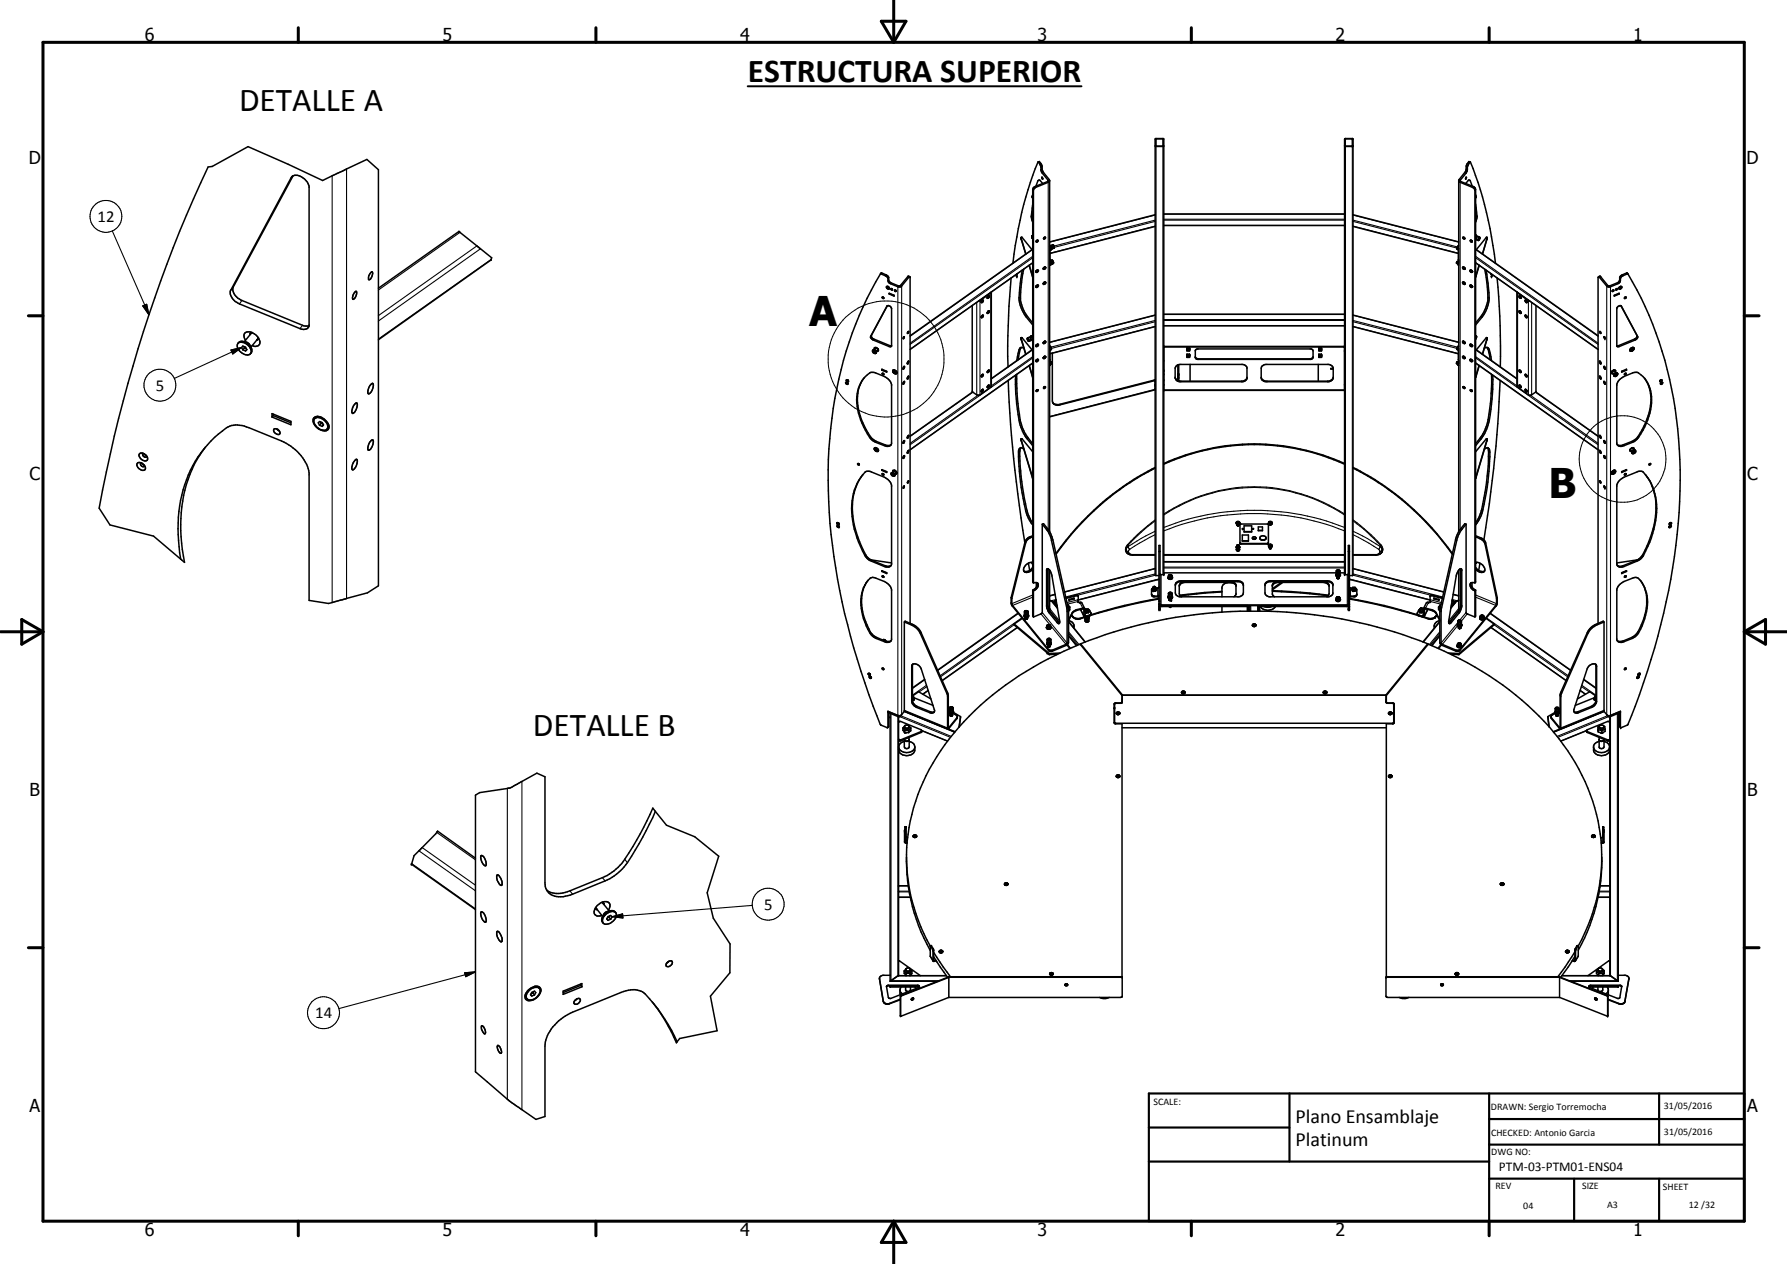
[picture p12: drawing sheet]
<svg xmlns="http://www.w3.org/2000/svg" width="420mm" height="297mm" viewBox="0 0 420 297" stroke-linecap="round" stroke-linejoin="round" font-family="sans-serif">
<defs><g id="words">
<g font-size="9.6">
<text x="190.2" y="76.6">A</text>
<text x="364.1" y="117">B</text>
</g>
<g font-size="7.9">
<text x="175.8" y="19.2">ESTRUCTURA SUPERIOR</text>
<text x="56.2" y="26.1">DETALLE A</text>
<text x="125.3" y="173">DETALLE B</text>
</g>
<g font-size="4.7">
<text x="304.6" y="263.9">Plano Ensamblaje</text>
<text x="304.6" y="269.3">Platinum</text>
</g>
<g font-size="4.2">
<text x="34" y="9.6">6</text>
<text x="104" y="9.6">5</text>
<text x="174" y="9.6">4</text>
<text x="244" y="9.6">3</text>
<text x="314" y="9.6">2</text>
<text x="384" y="9.6">1</text>
<text x="6.8" y="38.7">D</text>
<text x="410.6" y="38.7">D</text>
<text x="7" y="112.9">C</text>
<text x="410.8" y="112.9">C</text>
<text x="7" y="187.1">B</text>
<text x="410.8" y="187.1">B</text>
<text x="7" y="261.4">A</text>
<text x="410.8" y="261.4">A</text>
<text x="34" y="290.4">6</text>
<text x="104" y="290.4">5</text>
<text x="174" y="290.4">4</text>
<text x="244" y="290.4">3</text>
<text x="314" y="290.4">2</text>
<text x="384" y="290.4">1</text>
</g>
<g font-size="3.9">
<text x="22.9" y="52.2">12</text>
<text x="36.6" y="91.8">5</text>
<text x="179.7" y="213.7">5</text>
<text x="74.1" y="239.3">14</text>
</g>
<text font-size="3.1" x="352.4" y="275.2">PTM-03-PTM01-ENS04</text>
<g font-size="2.4">
<text x="271.2" y="259.7">SCALE:</text>
<text x="350.6" y="260.8">DRAWN: Sergio Torremocha</text>
<text x="391.2" y="260.6">31/05/2016</text>
<text x="350.6" y="267">CHECKED: Antonio Garcia</text>
<text x="391.2" y="266.7">31/05/2016</text>
<text x="350.6" y="271.4">DWG NO:</text>
<text x="351.6" y="279.3">REV</text>
<text x="372" y="279.4">SIZE</text>
<text x="391" y="279.6">SHEET</text>
<text x="358.1" y="284.1">04</text>
<text x="377.9" y="283.8">A3</text>
<text x="397.1" y="283.8">12 /32</text>
</g>
</g></defs>
<g fill="none" stroke="#000" stroke-width=".24">
<path d="M379.2 87.1v.1M291.1 128v.3M291.1 128.5v.3M314.6 135.9v.1M241.3 145.5h.1M246.7 152h.1M343.2 147.7h.1M223.7 168.1v.2M366.1 168.2v.1"/>
<circle cx="208.3" cy="84.4" r="13.6"/>
<circle cx="381.5" cy="107.9" r="10.2"/>
</g>
<g fill="none" stroke="#000" stroke-width=".25">
<path d="M81.5 39.7v100.9M244.4 38l-.3 .1M244.7 38.4l-.3 .1M245 39.2l-.2 .1M245 39.7l-.2 .1M271.8 32.6v1.7M271.8 34.4v100.9M273.4 32.6v1.7M273.4 34.4v100.6M316.3 32.6v1.7M316.3 34.4v100.6M318 32.6v1.7"/>
<path d="M318 34.4v100.9M344.8 39.2l.2 .1M344.8 39.7l.2 .1M345.1 38.4l.2 .1M345.3 38l.3 .1M26.4 54.3l8.6 19.7M68.7 41.4l-.2 .3M78.1 41.3v100.3M108.2 54.6l-19.2 13.6M112.1 57.8l-23.1 16.4M113 58.5l-24 16.9M240.1 55.9v.1"/>
<path d="M242.6 55.4l.2 .1M242.8 50.7l-.3 .1M242.8 44.5l.2 .2M242.8 55.6l-.2-.1 .2 .6M242.8 58.6l-28.8 20.4M243.4 43.8l.1 .2M245.4 40.6l-.3 .1M246.4 42.3v.2M246.5 42.8v81.6M246.9 58.8h-.1M247.1 57.8h.1M247.2 57.8l.1 .5"/>
<path d="M247.2 57.8l.1 .3M247.5 57.5l.3 .3v.5M271.6 53.1l-24.7 6.4M271.6 52l-23.7 6.1M271.6 50.5l-24.8 6.4M271.6 51.7l-23.8 6.1M273.6 53h42.5M273.6 51.7h42.5M273.6 51.5h42.5M273.6 50.3h42.5M318.1 50.5l24.9 6.4M318.1 51.7l24.6 6.3"/>
<path d="M318.1 53.1l24.8 6.4M318.1 52l24.4 6.3M342.6 58.3v.3M342.9 58.8h.1M342.9 57.8l-.3 .5M343.3 42.8v81.6M343.4 42.3v.2M344.4 40.6l.3 .1M346.4 43.8l-.2 .2M347 44.5l-.2 .2M347 58.6l28.7 20.4M347 50.7l.3 .1"/>
<path d="M347.8 55.8l.1 .2-.3 .5-.1-.2zM347.8 55.7l-.3 .4v.4M349.7 55.9v.1M33.6 71.9l.9-.4 .5 2.5zM54.9 67.4l-.6 .8M56.9 70.6l-.6 .8M71.2 76.5l-.7 .7M115.5 61l-26.5 18.7M204.9 78.8l-.2 .2M205.4 79.7l-.1 .2M207.3 64.1l-.2 .2M208.4 64.6l-.2 .2"/>
<path d="M208.6 71.9l-.1 .1M208.9 65.3l-.1 .2M208.9 65.8l-.1 .2M209.5 66.5l-.1 .2M211.1 67.4v100.7M212 67.2v100.7M213.4 65.1l.2 .1M229.6 71.1v21.7M230.3 70.6l.1 22.2M232.9 68.8v22.2M239.9 69.8l-.3 .2M240.1 79.4v.2"/>
<path d="M241.5 79.5l.3 .2v.5l-.2-.2zM241.6 74.4l-.3 .1M241.6 79.4h.1M241.7 79.4l.3 .4v.4M242.8 64.9v.2M242.8 60.2l-28.8 20.4M242.8 60.6l-28.8 20.3M242.8 61.7l-28.8 20.4M246.9 61h-.1M247 61.5h.1M247.2 61.8v.1M271.6 76.7l-24.7 6.4"/>
<path d="M271.6 75.6l-24.4 6.3M271.6 74.1l-24.8 6.4M271.6 75.3l-24.5 6.3M273.6 73.9h42.5M273.6 75.1h42.5M273.6 75.3h42.5M273.6 76.5h42.5M318.1 76.7l24.8 6.4M318.1 75.6l24.4 6.3M318.1 75.3l24.6 6.3M318.1 74.1l24.9 6.4M342.9 61h.1"/>
<path d="M347 60.2l28.7 20.4M347 60.6l28.7 20.3M347 61.7l28.7 20.4M347 64.9v.2M347 79.1v.1M347.1 79l-.1 .1M347.1 79h.1M347.1 79l-.1 .7M347.1 79h-.1M348.2 74.4l.3 .1M349.7 79.4v.2M349.8 69.8l.3 .2"/>
<path d="M356.9 68.8l-.1 22.2M359.4 70.6v22.2M360.1 71.1v21.7M376.4 65.1l-.3 .1M377.8 67.2v100.7M378.7 67.4v100.7M380.3 66.5l.1 .2M380.8 65.8l.2 .2M380.8 65.3l.2 .2M381.2 71.9v.1M381.4 64.6l.2 .2M382.5 64.1l.1 .2"/>
<path d="M384.3 79.7l.2 .2M384.9 78.8l.1 .2M54.3 82.3l2.5-.6-2.1 1.5zM56.8 81.7l-15.8 7.2M209.2 81.2l-.1 .2M228.8 92.2l-14.8 10.4M229.9 92.9l-15.9 11.3M239.8 82.1l-.2 .1M239.8 98.6l-.2 .1M241.8 80.2h.1M241.9 80.2h.1M242.8 88.4v.2"/>
<path d="M242.8 83.8l-9.7 6.9M242.8 84.1l-28.8 20.4M242.8 85.3l-28.8 20.4M242.8 82.2l-9.7 6.9M246.8 81.4h.1M246.8 81.4l.3 .3v.5M246.9 82.3l-.1 .1M246.9 84.5l-.1 .1M249.2 95l.1 .1M271.4 89.3l.1 .2M271.6 91.5l-24.8 6.4M273.6 91.6h42.5"/>
<path d="M273.8 81.4v.1M276.9 89.4h.2M277.7 89.6v.1M279.1 81.8v.2M279.1 83.3v.3M279.7 81.8v.2M279.7 83.3v.3M281.7 84.3v.2M291.9 89.6v.1M297.9 89.6v.1M308 84.3v.2M310.1 81.8v.2"/>
<path d="M310.1 83.3v.3M310.7 81.8v.2M310.7 83.3v.3M312.1 89.6v.1M316 81.4v.1M342.9 84.5l.1 .1M342.9 82.3l.1 .1M342.9 81.4l-.3 .4v.4M347 82.2l9.6 6.9M347 83.8l9.6 6.9M347 84.1l28.7 20.4M347 85.3l28.7 20.4"/>
<path d="M347 88.4v.2M349.9 82.1l.3 .1M349.9 98.6l.3 .1M359.8 92.9l15.9 11.3M361 92.2l14.7 10.4M380.5 81.2l.2 .2M204.6 102.6l-.1 .2M206 103.7l-.1 .2M208.1 104.5l-.2 .2M239.8 106.2l-.3 .1M240.1 103.2v.2M241.4 119.7l-.3 .1"/>
<path d="M241.8 103l-.3 .1M242.8 112.2v.2M347 112.2v.2M348 103l.3 .1M348.4 119.7l.2 .1M349.7 103.2v.2M350 106.2l.3 .1M381.7 104.5l.1 .2M383.7 103.7l.2 .2M385.1 102.6l.2 .2M203.5 130.3l-.1 .3M205 131.7l-.1 .2"/>
<path d="M208.1 132.9l-.2 .2M241 127.4l.2 .2M242.1 126.2l.2 .2M242.8 139.8l-4.9 2.1-.2-.3M242.8 123.1h-.2M246.3 133.9l-.2 .2M246.3 124.2l-.3 .2M246.5 133.7v9.1M247.6 126.9l-.4 .1M248.1 139.7l-1.3 .4M253.1 139.8v.2M264.8 129.2l.2 .3 .3 .1"/>
<path d="M265.1 128a1.36 1.36 0 0 0 .5 2.3M265.1 128l.1 .1M265.2 128.1v.5l.4 .5M265.2 128.1l-.4 1.1M265.6 129.1a.68 .68 0 0 0-.2 .8 .68 .68 0 0 0 .7 .4h5.5M266.3 130.3v.2M271.1 138.3l.2 .3 .4-.3M271.6 134.9l-21 5.4M271.6 133.6l-21.3 5.5M271.6 122.2l-4.2 3.4-2.3 2.4M271.6 125.6l-6 3.5M271.6 124.8a35 35 0 0 0-6.7 4l-.1 .4"/>
<path d="M271.6 122.4l-3.3 2.7-3.1 3M271.6 135.2l-18.2 4.7M272.2 138.2v1.9M272.5 136.1l-21.6 5.5M272.5 136.2l-.4 .1M273 135v7.3M273.6 134.7h.1M273.6 132.1h42.5M273.6 133.3h42.5M273.6 133.5h42.5M273.6 120.8a38.6 38.6 0 0 1 42.5 0M273.6 130.3h42.5"/>
<path d="M273.6 124.8a57.3 57.3 0 0 1 42.5 0M273.6 124a57.9 57.9 0 0 1 42.5 0M273.6 121a38.1 38.1 0 0 1 42.5 0M274.7 135.4l.4 .3 .5-.3M274.7 139.5l.4 .3 .5-.3M274.8 135.2l.4-.2 .3 .3-.3 .3-.3-.1zM274.8 139.4l.5-.2 .2 .3-.1 .2h-.4zM277.7 136.5v.2M278.6 136.7v.2M289.3 136.7v.2M290.9 123.2l.2-.2 .2 .2M291 136.5v.2"/>
<path d="M291.8 127.7v.1M298 127.7v.1M298.5 128.5l.2-.1 .2 .1M298.7 136.5v.2M300.5 136.7v.2M311.1 136.7v.2M312.1 136.5v.2M314.2 134.2l.3 .3h.4l.1-.3M314.3 134.1l.3-.2 .4 .2v.2l-.4 .2-.3-.2zM316.1 134.7h.1M316.8 135v7.3M317.3 136.1l21.6 5.5"/>
<path d="M317.3 136.2l.4 .1M317.5 138.2v1.9M318.1 133.6l21.4 5.5M318.1 134.9l21.1 5.4M318.1 135.2l18.3 4.7M318.1 122.2l4.3 3.4 2.2 2.4M318.1 125.6l3.7 2 2.3 1.5M318.1 124.8l3.4 1.7 3 1.9M318.1 122.4a44 44 0 0 1 6.4 5.7M323.4 130.3v.2M323.5 130.3v.2M324.1 129.1a.68 .68 0 0 1 .3 .8 .68 .68 0 0 1-.7 .4h-5.6"/>
<path d="M324.5 128.1l.4 .8v.4l-.5 .3M324.5 128.4l.4 .6M324.5 128.4l-.4 .7M324.5 128.1v.3M324.6 128a1.36 1.36 0 0 1-.4 2.3M324.6 128l-.1 .1M336.7 139.8l-.1 .2M341.7 139.7l1.3 .4M342.2 126.9l.3 .1M343.3 133.7v9.1M343.4 133.9l.3 .2M343.4 124.2l.3 .2"/>
<path d="M347 123.1h.1M347 139.8l4.9 2.1 .1-.3M348.2 126.4l-.2 .2M349.3 127.6l-.1 .2M381.7 132.9l.1 .2M384.7 131.7l.2 .2M386.2 130.3l.2 .3M204.6 148.5l-.1 .2M206.2 149.8l-.2 .2M208.1 150.6l-.2 .2M214.4 146.7l-.1 .2M214.5 156.4l-.1 .2"/>
<path d="M216.6 148.7l-.2 .2M217.5 159.7l-3 2.1M238.5 146.8l-17.4 12.2M239.2 147.4l-17.7 12.5M239.4 144.2l-18.9 13.4M240.2 145.2l-19.1 13.6M240.9 143.8a.48 .48 0 0 0 .4 .3 .48 .48 0 0 0 .5-.3M241 143.6l.5-.1 .2 .3-.2 .2h-.3l-.3-.1zM242.8 140.3l-4.7 2v.2M244.8 144.3l5.8 7.1v.3M245.1 143.9l5.8 7.2 .3-.1M246.2 150.4l.2 .2h.4l.3-.2"/>
<path d="M246.3 150.2l.5-.2 .2 .3-.3 .3-.3-.1zM246.3 142.2l-.2 .1M246.5 152.6v.2M246.8 143l2.3 2.9M246.8 143.4l2.3 2.9M247 143.9l-.3 .2M247 147.1l-.1 .2-.6 .1-.1-.2 .2-.4 .4 .1 .1 .3-.2 .1-.5-.1M247.4 152.8v.2M247.9 141.4l.1 .2M248 141.3l-.5 .1M248.1 141.7l-.2 .1M248.3 140.9l-1.2 .3 1.6 1.8"/>
<path d="M248.3 141v.1M248.5 142.2h.1M248.8 146.1l-.3 .1M251 151.4l.7 .9M251.1 142.7l-.3 .1M251.2 142.7l-.1 .1M251.2 146.2l3.9 4.7M251.2 148.5l2.5 3M251.2 148.8l2.2 2.8M251.2 149.5l1.9 2.3M251.2 143.6l-.3 .1M251.4 140.9v.1"/>
<path d="M252 144.1v.2M252.3 144.9v.1M252.4 140.6l.1 .2M253.2 143.3v.1M253.4 141.4l-2.5 .6M253.9 141.6l.7 1.5M254 145.3v.1M254.2 143.4l.6 1.3h.3M254.8 143.1h.3M255.1 144.3l.2 .6M255.1 145.9l.4 .3 .3-.1 .2-.2M255.3 145.5l.2 .2h.3l.1-.2"/>
<path d="M255.3 145.5l.2 .2M255.9 145.5l-.3 .2M256.1 144.6v.2M271.4 140.1v.2M272.5 142.9h.2M272.5 141.9h.2M273.1 142.3v.2M293.6 143.3h.3M294.1 142.3v1.3M295.7 142.3v1.3M295.9 143.3h.3M314.2 140.5v.1"/>
<path d="M315 140.5l-.2 .3h-.4l-.2-.3 .3-.2 .5 .1v.2l-.3 .2-.4-.2M316.6 142.3v.2M317 142.9h.3M317 141.9h.3M318.3 140.1v.2M333.7 144.6v.2M333.9 143.4l.2 .2 .4-.2M334.7 143.1h.3M334.7 144.3l-.3 .6M335.6 143.4l-.7 1.3h-.2M335.7 145.3v.1M335.9 141.6l-.7 1.5"/>
<path d="M336.3 141.4l2.5 .6M336.5 143.3v.1M337.3 140.6l-.1 .2M337.5 144.9v.1M337.7 144.1v.2M338.3 140.9l-.1 .1M338.5 146.2l-3.8 4.7M338.5 148.5l-2.4 3M338.5 148.8l-2.2 2.8M338.5 149.5l-1.8 2.3M338.5 143.6l.3 .1M338.6 142.7v.1"/>
<path d="M338.7 142.7l.3 .1M338.8 151.4l-.7 .9M341 146.1l.3 .1M341.2 142.2h.1M341.4 140.9l1.2 .3-1.5 1.8M341.4 141v.1M341.7 141.6l.2 .1M341.8 141.3l.5 .1M341.8 141.4l-.1 .2M342.3 152.8v.2M342.7 147.1l-3.6 4.3v.3M342.7 151.4v.1"/>
<path d="M342.7 143.9l.4 .2M342.7 151.5l.4 .2 .4-.2M342.8 146.3l-4 4.8-.3-.1M342.8 146l.2 .3h.4l.2-.3M342.8 151.5l.2-.4 .4 .1 .1 .3M342.8 151.5l.2 .1 .5-.1M342.9 145.8l.4-.1 .3 .4-.7 .1-.1-.2zM343 143l-2.4 2.9M343 143.4l-2.4 2.9M343.3 152.6v.2M343.4 142.2l.3 .1M343.6 151.4l-.1 .1"/>
<path d="M344.7 143.9l-1.5 1.8M345 144.3l-1.4 1.7M347 140.3l4.7 2v.2M348 144.9a.48 .48 0 0 0 .5 .3 .48 .48 0 0 0 .4-.3M348.2 144.7h.5l.1 .2-.6 .1-.1-.1zM349.5 145.2l19.2 13.6M350.3 144.2l19 13.4M350.6 147.4l17.6 12.5M351.3 146.8l17.3 12.2M372.3 159.7l2.9 2.1M373.2 148.7l.1 .2M375.2 156.4l.2 .2"/>
<path d="M375.3 146.7l.1 .2M381.7 150.6l.1 .2M383.6 149.8l.2 .2M385.1 148.5l.2 .2M208.9 168.5l.4 .1M208.9 170.7l-.1 .2M209.5 167.7v62.8h11.3M211.1 168.4v60.9h11.4M211.1 168.1v.3M211.3 169.5h.2M211.5 168.4l12 4.9M211.7 168.1v.2"/>
<path d="M211.8 168.2l11.9 4.9M211.8 173.9v.2M212.6 167.2l11.8 4.9M212.6 166.9l10.2 4.2 .2-.2 .1 .3M212.7 171.1l.1 .2 .3 .1 .5-.1 .1-.2M214.5 164.6l-.1 .2M214.5 163.6l.3 .2-.3 .3M214.8 163.9l-.3 .3M215.7 166l-.2 .2M216.6 171.9v.2M216.7 171.7l6.1 2.5M217.8 161l-3.3 2.4"/>
<path d="M218 161.3l-1.9 1.3M218.2 162.2l-1.3 .9M218.7 167.3l-.1 .2M222.7 162.7l-.1 .2M223 163.5l-.2 .2M223.2 166.4a.46 .46 0 0 0 .5 .4 .46 .46 0 0 0 .4-.4M223.3 166.3l.4-.2 .4 .3-.4 .3-.4-.2zM225 168.7v.2M262 166.3l.1 .1M262.3 165.2v.1M327.4 165.2v.1M327.7 166.3v.1"/>
<path d="M364.8 168.7v.2M365.7 166.5v.1M365.7 166.6l.3 .2 .5-.2M365.7 166.6l.3-.4 .3 .1 .2 .3M366.6 166.5l-.1 .1M366.8 163.5l.2 .2M367 162.7l.2 .2M371 167.3l.2 .2M371.5 162.2l1.3 .9M371.8 161.3l1.9 1.3M371.9 161l3.3 2.4M373 171.7l-6.1 2.5"/>
<path d="M373.2 171.9v.2M374.1 166l.1 .2M374.9 163.9l.3 .3M375.2 164.6l.2 .2M375.2 163.6l-.2 .2 .2 .3M376 171.1a.58 .58 0 0 0 .5 .4 .58 .58 0 0 0 .6-.4M377.1 166.9l-10.1 4.2-.2-.2-.2 .3M377.2 167.2l-11.9 4.9M378 173.9v.2M378 168.2l-11.9 4.9M378 168.1v.2M378.2 168.4l-11.9 4.9"/>
<path d="M378.5 169.5h-.3M378.6 168.1v.3M378.7 168.4v60.9h-11.5M380.3 167.7v62.8h-11.4M380.8 168.5l-.3 .1M380.8 170.7l.2 .2M98.5 199.9l13.3 9.4M99.3 199.2l12.5 8.8M102.7 195.6l9.1 6.5M119.3 185.3v73M122.7 183.6v77.2M212.7 195.6h.2"/>
<path d="M212.7 195h.2M212.8 194.4h.2M213.1 196.6l-.2 1.2h-.2M213.2 196.8l-.1 1.3M376.6 196.8l.2 1.4M376.8 194.4h.3M376.8 196.7l.2 1.2h.1M376.9 195h.2M377 195.6h.1M96.8 202.9l15 10.7M134 209.3l.6 .8M141.6 206.2l.7 .8"/>
<path d="M143.9 215.4l2.5-.6 .1 .9zM146.9 201.9l.6 .8M176.9 212.8l-33 2.6M211.3 210.8h2.7M211.3 209.6h2.5M211.3 209.4h2.4M211.3 208.2h2.3M375.7 210.8h2.8M376 209.6h2.5M376 209.4h2.5M376.2 208.2h2.3M109.3 228.6l2.5-.2-2.3 1.1z"/>
<path d="M111.8 228.4l-32.1 8.6M206.8 230v.1M207.7 235.2v.2M208.9 231.5v.1M209.2 235.8v.1M209.3 231.9h6.8M211.7 234.8h.1M211.7 238.7v.1M211.7 234.1v.1M211.8 234l.1 .1M213 228.2a.56 .56 0 0 0 .5 .4 .56 .56 0 0 0 .5-.4M215.8 231.5v.1"/>
<path d="M218.7 224.7l.7 1h.1M219 222.3l-.1 .1M219.4 222.9h-.2M219.5 223.4l-.1 .1M219.5 225.5l.2 .4M223 229.6v4.8M223.1 229.6v4.8M263.7 229.6v.1M326 229.6v.1M366.6 229.6v4.8M366.8 229.6l-.1 4.8M370.3 223.4l.1 .1"/>
<path d="M370.3 225.5l-.2 .4M370.4 222.9h.2M370.7 222.3l.2 .1M371.1 224.7l-.7 1h-.1M373.6 231.9h6.9M374 231.5v.1M375.7 228.2v.1a.61 .61 0 0 0 1.1-.1M377.9 234v.1M378.1 234.8h.1M378.1 238.7l-.1 .1M378.1 234.1l-.1 .1M380.6 235.8v.1"/>
<path d="M380.9 231.5v.1M382 235.2v.2M383 230v.1"/>
<circle cx="24.9" cy="50.8" r="3.7"/>
<circle cx="37.6" cy="90.5" r="3.7"/>
<circle cx="180.6" cy="212.5" r="3.8"/>
<circle cx="76.1" cy="238" r="3.7"/>
</g>
<g fill="none" stroke="#000" stroke-width=".35">
<path d="M48.9 39.2l1-.1 8.4-4.6 9.5 4.1 8 3.8 10.5-4.9 2.7 2.4v97.8l-2.6 1.6-9.2 2.5-4.5-.7v-30a10.5 10.5 0 0 0-6.5-7.5l-7.7-3.1a5.7 5.7 0 0 0-5.2 0 27 27 0 0 0-11.4 21 43.8 43.8 0 0 0 .6 9.9l-6.4-5.4-10.2-2.6-2.6-4a327.8 327.8 0 0 1 25.6-80.2zM244 38.1l.6 .8 .3 1.5 1.6 2.1-3.3 1.4-.4 .6v92.3l.2 .2M244 38.1l.4-.1 .4 .6 .4 1.7 1.6 2.2M244 38.1a86.3 86.3 0 0 0-5.8 23.7M271.6 34.3l.1 .1h1.8l.1-.1M271.7 32.7l1.8-.1v1.7h-1.7zM316.1 34.3l.2 .1h1.7l.1-.1M316.3 32.7l1.7-.1v1.7h-1.7zM345.7 38.1h-.1a2.87 2.87 0 0 0-.7 2.2l-1.6 2.2 3.2 1.4 .5 .6v92.3l-.2 .2M345.7 38.1l-.4-.1-.4 .6-.3 1.7-1.6 2v82.6M345.7 38.1a90.6 90.6 0 0 1 5.9 23.7M68.6 41.5a2.49 2.49 0 0 1 3.2 .7l.5 .6 .4 .9-.1 33.1a1.52 1.52 0 0 1-2.1 .4l-14.2-5.8a2.9 2.9 0 0 1-2-3.2z"/>
<path d="M68.9 41.3l-14 26.1a2.76 2.76 0 0 0 2 3.2l14.5 6h1.3M107.9 54.4h.1M107.9 54.4l-18.9 13.3M107.9 54.4l7.7 6.2-.1 .5-26.5 18.7M240.1 55.9l1.1 3.8M240.3 55.8h-.2v.2l1.1 3.7M240.3 55.8h.1M240.3 55.8l2.3 2.9M242.7 46.4h.1M242.7 55.6l.1 .2h-.1zM242.7 46.2l.1 .1M242.7 55.8l.1 .2"/>
<path d="M242.8 56h.1M242.8 45.8l-.1 .3 .1 .4M242.8 50.2v1M242.8 48l-.3 2.8 .3 1.4M242.8 55.3l-.2 .1 .2 .7M242.8 58.5l-28.8 20.4M243.6 56.7v.1M243.6 56.8l.1 .1M243.7 56.6l-.1 .1M243.7 56.5v.1M243.9 56.5l-.2 .1M243.9 56.5h-.2"/>
<path d="M243.9 56.5h.1M244 56.5h.1M244.1 56.5l-.1 .3-.3 .1M245 41.7l.1 .4M245 41.7h.1M245.1 42.1h.1M245.1 43.1l-.6-.8h-.2l-.3 .2-.4 1.2M245.6 55.8h.2a.25 .25 0 0 1-.1 .3 .25 .25 0 0 1-.3-.1zM245.6 55.8l-.2 .2M246.8 42.5v82.4M246.8 57.8l.2 .9M246.8 58.3l.1 .4"/>
<path d="M246.8 58l.2 .5M246.8 42.5l-.2 .3-3.1 1.2-.5 .6v92.4M246.8 57.7a.76 .76 0 0 1 .2 1.1l-.1-.1M246.9 58.7l-.1 2.5M247 58.5h-.1M247 58.5h-.2M247 57.9l.2-.2 .2 .8M247.1 57.7l.4-.2 .3 .2 .1 .6-.5 .2M247.1 57.8l-.1 .1M247.2 58.4l.2 .1M247.3 58.3l-.1 .1M271.6 53.2l-24.7 6.4"/>
<path d="M271.6 50.5l-24.8 6.4M273.6 53h42.5M273.6 50.3h42.5M318.1 50.5l24.9 6.4M318.1 53.2l24.8 6.4M343 57.8l-.5 .5v.2l.4 .2M343 58.3v2.9M343 42.5l.2 .3 3.2 1.3 .4 .6v92.3M343.9 55.8h.3l.2 .2a.26 .26 0 0 1-.3 .1 .26 .26 0 0 1-.2-.3zM344.1 55.8l.3 .2M344.6 43.1l.7-.8h.2l.6 1.4M344.7 41.7l.1 .1-.2 .3z"/>
<path d="M344.7 41.7h.1M345.9 56.5l.2 .1M346 56.5h-.3a.28 .28 0 0 0 .1 .3 .28 .28 0 0 0 .3 0v-.2M346 56.5l.1 .1M346 56.5v.1M347 48l.3 2.8-.3 1.4M347 50.2v.5M347 45.8l.1 .4-.1 .1M347 46.5h.1M347 55.5h.1M347 55.2h.1M347 56.1h.1"/>
<path d="M347 55.5l.2 .2M347 58.5l28.7 20.4M347 51v.2M347 55.2l.1 .1M347.1 55.3l-.1 .1M347.1 46.1l-.1 .4M347.1 55.3v.3M347.4 55.5l-.2 .2M347.4 55.5h.1M347.4 55.5l.5 .3-.3 .7-.6-.3 .2-.5M347.6 56.3h.2M347.7 56l.1 .1"/>
<path d="M347.8 56.1v-.2l-.2 .3v.1h.2M347.8 56.1v.2M349.6 55.8h.1M349.7 55.9l-1.1 3.8 1.1-3.9h-.2l-2.4 2.9M57.7 80a1.11 1.11 0 0 1-.4-1.2 1.11 1.11 0 0 1 1-.8 2.8 2.8 0 0 1 2.8 2.8 1.31 1.31 0 0 1-1.8 .4M58.9 78.4v.1M59 78.3l-.2 .4M59 78.3l-.1 .1M59.3 78.2l-.3 .1M59.3 78.2l-1.9 2.1M60.7 79.7l-.3 .1M60.7 79.4h.1"/>
<path d="M60.7 79.3l-.1 .3-1.6 2M60.7 79.4l-.1 .4-.2 .1M83.4 68.7l.3-.2a1.37 1.37 0 0 1-.7 1.8 1.79 1.79 0 0 1 .4-1.6zM87.2 64.1l.2-.2a.63 .63 0 0 1 0 1l-.4 .8h-.4l.1-.8zM207 64.4l.3-.3 1.3 .7 .3 .4 .1 .8 .4 .4 2 .8 .3-.1 1.8-2.2 .4 .1M207 64.4a89.1 89.1 0 0 0-12.1 41.1 143.2 143.2 0 0 0 7.5 52.2l1.9 5.5 2.7 7 1.7 .8M207 64.3l1.6 .8 .3 1.2 .2 .2 2.1 .9 .8-.2 1.9-2.2M207 64.3v.1M207.6 69.8l-.2 .2 .4 .1M207.6 69.8l.2 .1M207.6 69.8l.1 .1M207.7 69.8l.1 .1"/>
<path d="M207.8 69.9v.2M207.8 70.1h.1M208.5 72a.77 .77 0 0 1 1.1 .4v8.9l-.2 .2-4.1-1.6-.6-.6zM208.6 71.9l-3.7 7.2 .5 .6 4.2 1.6M208.7 67.3h-.2a.38 .38 0 0 0 .1 .5 .38 .38 0 0 0 .5-.1v-.1M208.7 67.3l.4 .3M208.8 67.3l-.1 .2 .2 .2M208.9 67.7h.1M209.1 67.6l-.1 .1M209.1 68.9l1.1 .5v.2l-1.1-.5zM209.1 69l1.1 .5M209.1 69h.1"/>
<path d="M209.1 69v.1M209.5 67.8l.3 .1v.2h-.3zM209.5 67.8l.1 .1zM209.6 67.9l.2 .2M210.3 68.2h.2l.2 .3h-.2zM210.5 68.2l.1 .1M212.4 79.2h.2l-.2 .4zM213.4 78l.2-.1-.2 .5zM213.9 65l.1 81.5M228.6 71.8v20.2M230.1 70.7l3-2.1v22.2l-2.9 2.1h-.4l-1.1-.8M230.8 74.2h.4l-.4 .5z"/>
<path d="M230.9 70.6l-.2 .4M230.9 74.2l-.2 .2M231 70.6v-.1a.33 .33 0 0 1 .1 .4 .33 .33 0 0 1-.4 .2v-.2M231 70.6l-.3 .3M231 74.1l-.3 .4M231 70.5l-.3 .4M232.3 73.2l-.2 .3M232.3 69.7l-.2 .1M232.3 69.6v.1M232.3 73.2h.1M232.3 73.2l-.2 .2M232.4 73.1l-.3 .4"/>
<path d="M232.4 69.6l-.3 .4M232.4 69.5a.31 .31 0 0 1 .1 .4 .31 .31 0 0 1-.4 .1l.2-.4M232.4 69.5l-.1 .1M232.4 73.1l-.1 .1M232.4 73.1h.2v.3l-.3 .3-.2-.2M237.7 65.3a169.4 169.4 0 0 0-.7 20.9M239 64.8l.1 .2zM239.1 65h.1M239.2 64.3v.2l-.1-.1M240.1 79.4l1.1 3.8M240.3 79.3l-.2 .1v.2l1.1 3.7M240.3 79.3v.1"/>
<path d="M240.3 79.4l2.3 2.8M240.4 63.5l-.5 3a11.1 11.1 0 0 0-.1 4.8l1.1 2.6 1.9 2.5M240.7 63.2a24 24 0 0 0-.6 8l.8 2.2 1.9 2.5M241.6 79.8l.1 .2M241.6 79.8v-.2l.2 .3-.1 .1M241.8 79.8h-.2M241.8 79.9l-.1 .1M242 62.4l.8 2.7M242 62.3l.8 2.6M242.2 79.4l-.2-.2-.4 .2v.5l.3 .3 .4-.1 .1-.3M242.2 79.4l.2 .4M242.4 79v.2"/>
<path d="M242.4 79l.4 .4M242.4 79l.2-.1 .2 .3M242.6 79.2l-.4 .1M242.6 79.2l.2 .5M242.6 79.2h-.1M242.6 79.8l.2 .1M242.8 79.7h-.1M242.8 79.7l-.4 .1M242.8 79.1h.1M242.8 61.8l-28.8 20.3M243.6 67.2h.1M243.6 63.6l.4-.1 .2 .1-.3 .4h-.3z"/>
<path d="M243.6 67.2l.4-.2 .2 .1-.5 .5-.2-.2zM243.9 63.5l-.3 .2M243.9 67l-.2 .2M244 63.5l-.5 .3M244 67l-.5 .4M245.4 66.5h-.1M245.4 66.5l-.1 .2M245.6 66.3h.2a.32 .32 0 0 1-.1 .4 .32 .32 0 0 1-.4 0M245.6 62.8l-.3 .2M245.6 66.3l-.2 .2M245.7 62.7l-.4 .4M245.7 66.3l-.4 .3"/>
<path d="M245.7 62.7a.3 .3 0 0 1 0 .5 .3 .3 0 0 1-.4 0v-.2M245.7 62.7l-.1 .1M246.8 61.7l.1 .5M246.8 62.4h.1M246.9 61.3v.2M246.9 61.3h.1M246.9 62.2v.1M246.9 62.3l-.1 .1M246.9 61.3v.1M247 61.3l.3 .6-.2 .1M247 62.3l-.2 .1M247 61.2l.2-.1 .2 .2"/>
<path d="M247 61.2l.2 .3M247 61.2l-.1 .1M247.1 62h.1M247.1 62l.1 .1M247.1 61.6l-.3-.1 .2 .8M247.2 61.7v.2l-.2 .1M247.2 61.5l.1 .5M247.3 62l-.1 .1M247.4 61.1l-.1 .1M247.4 61.1h.1M247.4 61.4l.2 .6-.4 .1M247.4 61.3v.1"/>
<path d="M247.4 61.1l.3 .7-.4 .2M247.4 61.3l.1 .2M247.4 61.4l-.2 .1M247.5 61.6h.1M271.6 76.8l-24.7 6.3M271.6 74l-24.8 6.4M273.6 73.8h42.5M273.6 76.6h42.5M318.1 76.8l24.8 6.3M318.1 74l24.9 6.4M342.5 61.8l.2 .2M342.6 61.5l-.1 .4"/>
<path d="M342.6 61.5h.3M342.6 61.5l-.1 .3M342.7 62.1h.1M342.8 62.1v.1M342.8 62.2l.2 .1M342.9 61.5l-.2 .6M343 61.7l-.2 .5M343 61.5h-.1M343 61.7l-.2 .4 .2 .1M343.9 66.3h.3l.3 .5-.6-.1zM344.1 62.7l.4 .4M344.1 66.3l.4 .3"/>
<path d="M344.1 62.7l-.2 .2v.2l.5 .2 .1-.3M344.1 62.7l.4 .3M344.2 62.8l.3 .2M344.2 66.3l.3 .2M345.8 67l.4 .4M345.8 63.5l.4 .3M345.8 67h.1M345.8 63.5l-.2 .1 .2 .3 .3 .1 .1-.2M345.8 67a.28 .28 0 0 0-.1 .4 .28 .28 0 0 0 .5-.1l-.3-.3M345.9 63.5l.2 .2M345.9 67l.2 .2M347 78.9l.2 .1-.2 .7"/>
<path d="M347 79.3l.1-.1v.2zM347 79.5h.1M347 61.8l28.7 20.3M347 79.5v.1M347.1 79.4l-.1 .1M347.8 62.3l-.8 2.6M347.8 62.4l-.8 2.7M349.1 63.2a24 24 0 0 1 .6 8l-.9 2.2-1.8 2.5M349.4 63.5a20 20 0 0 1 .5 8.2l-1 2.2-1.9 2.5M349.6 79.3v.1M349.7 79.4l-1.1 3.8M350.6 64.3v.2l.1-.1"/>
<path d="M350.7 64.8h.1l-.1 .2zM350.7 64.8h.1M352 65.3l.6 9 .2 11.9M357.2 73.1a.33 .33 0 0 1 .3 .1 .33 .33 0 0 1 0 .5l-.3-.3zM357.2 69.5l.3 .1 .2 .4a.36 .36 0 0 1-.5-.1 .36 .36 0 0 1 0-.4zM357.3 73.1l.1 .1M357.3 69.6l.4 .4M357.4 73.2l.3 .3M357.4 73.2l.2 .2M357.4 69.6l.2 .2M358.6 74.1l.5 .3-.1 .3-.4-.3zM358.6 70.6l.3 .1 .2 .4a.4 .4 0 0 1-.5-.5z"/>
<path d="M358.7 74.1l.4 .4M358.7 70.5l.4 .5M358.8 70.6l.2 .3M358.8 74.2l.2 .2M359.7 70.7l-3.1-2.1v22.1l2.9 2.2h.5l1.1-.8M361.1 71.8v20.3M375.9 65l-.2 .2v81.3M376.1 77.9l.2 .1 .1 .4zM376.2 77.9h.1M377.1 79.1l.2 .1v.4zM379.1 68.2h.3v.2l-.3 .1zM379.3 68.2l-.2 .1"/>
<path d="M379.5 69.4l1.2-.5v.2l-1.2 .5zM379.9 68.1l.2-.1zM379.9 67.9h.4l-.3 .3zM380.2 67.9l-.1 .1M380.3 67.8l-.2 .2M380.3 72.1l.6-.3 .3 .2 3.9 7.2-.6 .7-4.1 1.6-.3-.2v-8.9zM380.6 69l-1.1 .5M380.6 69h.1M380.6 69l.1 .1M380.7 67.5l.4-.2 .2 .1-.4 .5h-.2zM380.7 67.6a.21 .21 0 0 0 .3 0 .21 .21 0 0 0 0-.3l-.3 .3M381.1 71.9l3.8 6.9v.3l-.6 .6-4.2 1.6"/>
<path d="M382 69.9h.1M382.1 69.8h.2v.2l-.3 .1v-.1M382.1 69.8l-.1 .2M382.7 64.4l-.2-.3-1.3 .6-.4 .5a1.13 1.13 0 0 1-.4 1.2l-2.2 .8-1.9-2.3-.4 .1M382.7 64.3l-1.5 .8-.3 1.2-.2 .2-2.2 .9-.6-.1-2-2.3M382.7 64.3a89.1 89.1 0 0 1 12.3 43.6 143.7 143.7 0 0 1-7.7 49.8l-1.8 5.5-2.7 7-1.8 .8M56 80.6a2.24 2.24 0 0 1 3 1.7 .92 .92 0 0 1-.3 1 .92 .92 0 0 1-1 .1 2.2 2.2 0 0 1-1.8-2.6 1.41 1.41 0 0 1 2.2-.2l.7 .7a1.19 1.19 0 0 1 .1 1.8M57.1 82.2l.6 .3M57.1 82.2l-.3-.5 .3-.4 .6 .3 .3 .6-.3 .3M57.2 80.3l1.3 .4 .6 1.1M57.4 81.4l.1 .4M57.5 81.8l.4 .1"/>
<path d="M57.5 81.8l-.4 .4M58 82.1l-.3 .4M64 97.2l4.4 1.8v.8l-4.4-1.8zM64.3 97.7l-.3 .3M64.3 97.3v.4M64.3 97.7l4.1 1.7M74 98.3a2.26 2.26 0 0 1 3 1.5 .89 .89 0 0 1-.3 1.2 2.38 2.38 0 0 1-2.8-2.5zM75.1 99.9l.7 .3M75.1 99.9l-.3-.5 .3-.3 .7 .2 .3 .6-.3 .3M75.1 97.9a1.03 1.03 0 0 0-1.2 .5M75.4 99.1l.1 .4M75.5 99.5l.4 .1"/>
<path d="M75.5 99.5l-.4 .4M76 99.8l-.2 .4M77.2 99.6a1.1 1.1 0 0 1-.1 1.4 1.1 1.1 0 0 1-1.5 .1 2.55 2.55 0 0 1-1.9-2.8 1.68 1.68 0 0 1 2.5 .2l.8 .7a1.12 1.12 0 0 1-.1 1.6M83.6 94.7h.3a2.03 2.03 0 0 1-1 2.5 2.37 2.37 0 0 1 .7-2.5zM87.3 90.3l.2-.2a1.81 1.81 0 0 1-.5 2.3l-.3 .1a1.26 1.26 0 0 1 .2-1.7zM199 89.3a.33 .33 0 0 1 .4 0 .33 .33 0 0 1 .1 .4h-.3zM199.1 89.9l-.2-.1a.28 .28 0 0 0 .1 .4 .28 .28 0 0 0 .4-.1l-.1-.1M199.1 89.8v.2h.2M199.1 89.9l.2 .1M199.2 89.9l.1 .1M199.3 89.3l.1 .2-.1-.2M203.1 88.8a10.3 10.3 0 0 0-.3 10.5l1.3 2.5 1.2 1.5 3.1 1.3 .7 .1 .4-.2"/>
<path d="M203.5 88.5l.5-.4a1.55 1.55 0 0 1 1.9-.5l2 .9a3 3 0 0 1 1.7 1.8v14a1.12 1.12 0 0 1-1.7 .4l-2-.8a4.6 4.6 0 0 1-2.4-2.8 12.1 12.1 0 0 1-1.2-11.1zM205.2 82.3a.54 .54 0 0 0 .2 .6 .54 .54 0 0 0 .6 .1M205.2 82.3l.6 .2 .2 .5M205.5 82.8l-.1-.2h.2v.2M205.5 82.8h.1M205.6 82.5v.2M205.6 82.7h.1M205.6 82.7l-.1 .1M205.7 82.3l.3 .4M205.7 82.3h-.5M205.7 82.3h.1M205.7 82.7l-.1 .1"/>
<path d="M205.8 82.4l.3 .4-.2 .2M206 81.7l-.4 .6h.1M206.1 81.7l-.5 .1v.4M206.1 81.7l-.2 .1M206.1 81.7l.3 .3M206.4 82.1l-.4 .5M206.4 82l.1 .4-.4 .1M206.4 82.1l-.1 .1M206.4 82v.1M207.3 86.8l1.2 .4v.3l-1.2-.5zM207.4 86.8l1.1 .5M207.4 87.8h.3l.1 .2-.2 .1z"/>
<path d="M207.4 86.9l-.1 .1M207.6 87.8h.2M210 87v.4l.5 .4M210 87v.1M210.1 87l.4 .1 .3 .5M210.1 87a.53 .53 0 0 1 .6 .2 .53 .53 0 0 1 0 .6M210.1 87h-.1M210.3 87a.43 .43 0 0 0-.4 .4 .43 .43 0 0 0 .5 .4h.1M210.3 87.5h.2M210.3 87.5v-.3l.2 .3M210.3 87.3l.1 .1M210.4 87.4h.1"/>
<path d="M210.4 87.4l-.1 .1M210.5 87.5h.1M210.9 87.4l-.2 .4h-.2M212.5 86.1a.32 .32 0 0 1 .1 .4 .32 .32 0 0 1-.3 .2zM212.5 89.7l.1-.1 .1 .2-.3 .5zM213.4 88.6l.2-.2-.2 .7zM213.6 84.9v.2l-.2 .4-.1-.2zM228.6 92.1h.1M228.6 92v.1M228.7 92.1l-14.7 10.4M230.8 88.1l.2-.1a.33 .33 0 0 1 .1 .4 .33 .33 0 0 1-.4 .1zM230.9 88.1l-.2 .3"/>
<path d="M230.9 91.6l.1 .1-.3 .2M231 91.6l.1-.1a.42 .42 0 0 1-.4 .6v-.2M231 91.6l-.3 .3M231 91.5l-.3 .4M231 88l-.3 .3M232.4 90.6l.2-.1v.2l-.4 .4-.1-.1zM232.4 90.6l-.3 .3M232.4 87h.2v.3l-.3 .2-.2-.1M232.4 87l-.3 .4M232.4 90.6h.1M237.1 89.4a303.4 303.4 0 0 0 3.8 38.1M238.8 88.2a42.2 42.2 0 0 0 1.3 12.3l1.1 2.3 1.6 1.9"/>
<path d="M239 88a39.7 39.7 0 0 0 1.5 12.8l.8 1.6 1.5 1.9M240.1 81.7l-.3 .4-.5 2.4M240.7 81.8l-.7-.1-.2 .2-.8 2.9M242 85.9l.8 2.8M242 85.9l.8 2.6M242.8 85.3l-28.8 20.4M242.8 82.1l-9.7 6.9M243.6 81.2h.1M243.6 81.1l.4-.2a.29 .29 0 0 1 0 .5 .29 .29 0 0 1-.5-.1zM243.6 84.6l-.1 .2M243.7 84.7h-.1M243.9 80.9l-.2 .3"/>
<path d="M243.9 84.5l-.2 .2M243.9 84.5h.2v.2l-.4 .3-.2-.2M243.9 91.6l-.2 .2M243.9 84.5l-.3 .1M244 80.9l-.5 .3M244 84.5l-.5 .3M244 91.6l-.3 .1M244 91.6l.1 .1M244.1 91.7l-.2 .3h-.2v-.3M245.3 80.4h.1M245.4 80.4l-.1 .2M245.4 91v.1"/>
<path d="M245.6 83.7l.3 .2-.2 .3-.3 .1-.1-.3M245.6 90.9h.2a.24 .24 0 0 1-.1 .3 .24 .24 0 0 1-.3-.1M245.6 90.9l-.2 .2M245.6 83.7l-.3 .3M245.6 80.2l-.2 .2M245.6 90.8l-.2 .3M245.7 83.7l-.4 .4M245.7 80.2l-.4 .4M245.7 80.2a.3 .3 0 0 1 0 .4 .3 .3 0 0 1-.4 0M245.7 80.2h-.1M246.8 81.4h.2l.2 .6-.3 .3M246.8 81.9v2.9"/>
<path d="M246.8 85.3l.1 .4M246.8 85v.1M246.8 85.3v.1M246.8 85.1l.2 .4-.1 .3M246.9 85.5v.2M246.9 85.7l-.1 .2M246.9 85.7l-.1 .1M247.1 85l.1 .1M247.1 85l-.3 .1M247.2 85.1l.1 .2M247.3 85.4l-.3 .2M247.3 85.3v.1"/>
<path d="M247.3 85.4v.1M247.4 83v11.2a1.25 1.25 0 0 0 1.9 .9l22.3-5.6M271.6 89.5l-.2-.2-22.5 5.8-1.1-.2-.3-.3M271.6 89.5h.1M271.6 91.6l-24.8 6.4M273.6 81.6h42.5M273.6 81.4h42.5M273.6 91.7h42.5M276.3 88.6l.4 .7 .4 .2M276.9 85.8v3.7M277.1 85.7h15.3l.6 .3 .2 .4v2.5l-.6 .7-.5 .1h-15l-.5-.4-.3-.5v-2.2l.1-.4 .5-.4M277.1 85.7v3.8"/>
<path d="M277.1 85.7l-.2 .1M279 83.3h.7v.7h-.7zM279 81.8h.7v.7h-.7zM279 82h.7M279 83.6h.7M279.1 81.8v.2M279.1 83.3v.3M279.1 83.5h.6M279.2 82.2v.1M279.2 83.7l.1 .1M279.2 82.2h.4M279.2 82.3h.1"/>
<path d="M279.6 83.8h-.1M279.6 82.2l-.4 .1M279.6 83.7h-.4l.3 .2M279.6 83.7l-.2 .2M279.6 82.3h-.4M279.8 85.6v4M281 83.9l.7 .4h26.3l.6-.2M293.2 88.8a1.21 1.21 0 0 1-1.1 .8l-15-.1M296.5 88.6l.2 .6 .9 .4h14.8l.9-.6M308.7 83.8l-.1 .4-.3 .3h-26.8l-.5-.4v-1.8l.5-.3h26.8l.3 .2 .1 .3v1.6M310 85.6v4M310.1 83.3h.6v.7h-.6z"/>
<path d="M310.1 81.8h.6v.7h-.6zM310.1 82h.6M310.1 83.6h.6M310.1 83.5h.6M310.2 83.8l.3 .1M310.2 82.3h.3M310.2 83.7l.1 .2M310.5 82.2l-.3 .1h.3M310.5 83.7l-.3 .1M310.5 82.2v.1M310.5 83.7l-.1 .2M310.5 83.8h.1"/>
<path d="M310.5 82.3h.1M310.7 81.8v.2M310.7 83.3v.3M313.5 86.6h-.6v.1h.6M313.5 86.6l-.3-.6-.8-.4h-14.8l-.5 .2-.5 .4-.1 2.6 .2 .5 .9 .4h14.8l.8-.4 .3-.7M313.5 86.6l-.1 2.3M342.5 85.4l.2 .2M342.5 85.1v.2M342.6 85.1l-.1 .4M342.7 85h-.1M342.8 85.8l.2 .1M342.8 85.7l.2 .1"/>
<path d="M342.9 85.5l-.1 .3M342.9 85.1l-.2 .4 .1 .3M342.9 85.1h-.4M343 81.4l-.5 .4v.3l.4 .2M343 81.9v2.9M343 85l-.1 .1M343 85.3l-.2 .3M343 85.3l-.1 .1M343.9 83.7h.3l.3 .4a.34 .34 0 0 1-.5 .1 .34 .34 0 0 1-.1-.5zM343.9 80.2l.6 .3a.3 .3 0 0 1-.4 .2 .3 .3 0 0 1-.2-.4zM344.1 80.2l.4 .4M344.1 83.7l.4 .4"/>
<path d="M344.1 90.8l-.1 .1a.29 .29 0 0 0 .1 .3 .29 .29 0 0 0 .3 0v-.2M344.1 90.8l.3 .3M344.2 83.7l.3 .3M344.2 80.2l.3 .2M344.4 91.1h.1M345.6 80.9l.4 .1 .2 .4h-.4zM345.7 91.7a.28 .28 0 0 1 .3 0 .28 .28 0 0 1 .1 .3h-.2zM345.8 80.9l.4 .3M345.8 84.5l.4 .3M345.9 91.6l.2 .2M345.9 80.9l.2 .3M345.9 84.5l.2 .2"/>
<path d="M345.9 84.5l.3 .3M345.9 84.5h-.2a.34 .34 0 0 0 .1 .4 .34 .34 0 0 0 .4-.1M347 82.1l9.6 6.9M347 85.3l28.7 20.4M347 88.4v.1M347.1 82.2l2.4-2.8h.2l-1.1 3.9M347.8 85.9l-.8 2.5M347.8 85.9l-.8 2.8M349 81.8l.4-.1h.5a3.3 3.3 0 0 1 .7 2.2l.1 .9M349.6 81.7l.3 .4 .5 2.4M350.7 88a42.8 42.8 0 0 1-1.3 12.3l-1 2.1-1.4 1.9M351 88.2a40.1 40.1 0 0 1-1.5 12.7l-1 1.9-1.5 1.9"/>
<path d="M352.7 89.4a290.8 290.8 0 0 1-3.8 37.5M357.3 87l.4 .4M357.3 90.6h.1M357.4 90.6l.3 .3M357.4 87l.1 .2M357.4 90.6l.2 .2M357.4 90.6l-.1-.1a.3 .3 0 0 0-.1 .4 .3 .3 0 0 0 .5 .1l-.1-.2M357.4 87h-.1a.28 .28 0 0 0 0 .4 .28 .28 0 0 0 .4 0M357.4 87l.2 .2M357.5 90.7h.1M357.5 87.2l.1 .1M357.6 87.2l.1 .2"/>
<path d="M358.6 91.5l.4 .2 .1 .4a.42 .42 0 0 1-.5-.6zM358.6 88h.1M358.7 91.5l.4 .4M358.7 88l.4 .5a.4 .4 0 0 1-.5-.5M358.7 88l.4 .4M358.8 91.6l.2 .3M358.8 88.1l.2 .2M361.1 92.1l14.6 10.4M376.1 84.9l.2 .1 .1 .5-.3-.3zM376.1 88.4l.2 .2 .1 .5-.3-.3zM377.1 89.7l.3 .2v.4zM377.1 86.1l.2 .2 .1 .4-.3-.3z"/>
<path d="M377.3 90.3h.1M379 87.3v.5h.4M379 87.4h.1M379 87.3v.1M379 87.4l.1 .1M379.1 87.5l.4 .5M379.1 87.2l-.1 .2M379.3 87.1h.2M379.3 87.1l-.2 .1M379.4 87l-.4 .3M379.4 87l.4 .1v.4M379.4 87l.1 .1"/>
<path d="M379.5 88v.4M379.5 87.1l.4 .5M379.5 87.9v.1M379.5 87.9v.2M379.7 87.8l-.2 .1M379.8 88.1h.1M379.8 87.7l-.3 .2M379.8 87.7h-.1M379.8 88h.3l-.3 .2zM379.9 87.6a.44 .44 0 0 1 .4 .6 .44 .44 0 0 1-.6 .3l-.2-.1v-.3l.4-.4 .4 .1M379.9 87.9v.2M379.9 88.1l.1 .1"/>
<path d="M380 87.6l-.2 .1M380.7 89.3l1.1-.8 2.4-1a1.47 1.47 0 0 1 1.6 .6 8 8 0 0 1 2.3 8.2 14.7 14.7 0 0 1-3.7 7.3l-2.6 1.1a1.12 1.12 0 0 1-1.7-.4v-14zM381.3 87.2l1.1-.4v.2l-1.1 .5zM382.1 87.8h.2l-.3 .3zM382.1 87.8h-.1M382.3 86.8l-1 .5M382.3 86.9l.1 .1M383.2 82.1l.1 .3M383.6 82.1h.1M383.6 82v.3l.2-.1M383.6 82h.2v.2M383.7 82.1l.1 .1"/>
<path d="M383.7 82v.1M383.8 81.7h.2M383.9 81.7l-.5 .2-.1 .5M383.9 82.3l-.4 .2-.2-.1M384 81.7h.1a.61 .61 0 0 1-.2 .7 .61 .61 0 0 1-.7 0v-.2l.4-.4M384 81.7h-.3M384 81.7h.1M384.1 81.7l-.1 .5M386.6 88.8a9.7 9.7 0 0 1 .9 8.9 14 14 0 0 1-3 5.6l-3.1 1.3-.8 .1-.4-.2M390.5 89.3l-.3 .3 .4 .1 .2-.4h-.4M390.5 90l.4-.2a.29 .29 0 0 1-.1 .4 .29 .29 0 0 1-.4 0zM390.5 89.3h.1"/>
<path d="M390.6 89.3l-.3 .1M390.6 89.9v.1M390.6 89.8l.1 .2h-.3M32.4 108.8a1.44 1.44 0 0 1 1.7 1.6 1.38 1.38 0 0 1-1.9-1.4zM33.2 108.8h-.1a.65 .65 0 0 0 .8 .8l.1-.2M33.4 108.9l.5 .4M33.7 106.6h-.1a.53 .53 0 0 0 .2 .7 .53 .53 0 0 0 .7-.1M33.9 106.7l.5 .4M33.9 106.7a.83 .83 0 0 0-1.2 .1 1.34 1.34 0 0 0 1.9 1.3l.1-.5-.2-.4M33.9 106.7l.6 .5M48.3 105a31 31 0 0 0-5.6 22.6l.7 4.6-.9-.8M64.4 100.8a.98 .98 0 0 1 1 .2 .98 .98 0 0 1 .3 1 1.01 1.01 0 0 1-1.3-1.2z"/>
<path d="M65.1 100.8l.6 .5M83.4 108.2l.5-.3a2.03 2.03 0 0 1-1 2.5 1.99 1.99 0 0 1 .5-2.2zM87.3 103.5l.2-.1a1.26 1.26 0 0 1-.1 1.7l-.2 .4-.6 .3a2.02 2.02 0 0 1 .7-2.3zM201.7 109h.2l.1 .2h-.3zM201.9 109l.1 .1M202.4 112.1a15.7 15.7 0 0 0-.7 14.1l1.3 3.1 .7 1.3 .5 .6 3.9 1.7 .8 .2 .6-.2M202.9 111.5a13.8 13.8 0 0 0-2.3 11.9 24.1 24.1 0 0 0 3.3 7.8l.7 .5 3.6 1.5a1.02 1.02 0 0 0 1.4-.6v-18.6a3 3 0 0 0-1.7-1.9l-3.6-1.4-.8 .2-.7 .7M205.7 105.3a.6 .6 0 0 1 .7 .7M205.7 105.3a.52 .52 0 0 0 .1 .6 .52 .52 0 0 0 .6 .1M205.9 105.2l-.3 .1v.4l.5 .4h.3l.1-.4-.6-.5M205.9 105.2l-.3 .1M205.9 105.7l.3 .1"/>
<path d="M205.9 105.7v-.2l.3 .1v.2M206 105.5l.1 .2M206.1 105.7h.1M206.1 105.7h-.2M206.2 105.7v.1M206.5 105.7v.1M206.5 105.8l-.1 .2M207.3 110.4l1.2 .4v.2l-1.2-.5zM207.4 110.4l1.1 .5M207.4 110.4l-.1 .1M207.6 111.3h-.2l.2 .3h.2v-.2M207.6 111.3l.2 .1"/>
<path d="M207.6 111.3l.1 .1M207.7 111.3l.1 .1M209.6 111.2h.3l.4 .3M209.8 111.5l.2-.1 .1 .2h-.3zM209.9 111.4l.1 .1M210 111.5h.1M210 111.5l-.2 .1M210 111.1l.4 .4v.3M210 111.1l-.2-.1-.3 .3 .2 .5 .6 .1v-.4M210 111.1l.4 .4M210.3 110.6v.1M210.4 110.5h-.4v.5"/>
<path d="M210.4 110.5l.4 .4M210.4 110.5l-.1 .2M210.4 110.5l-.4 .6M210.8 110.9l.1 .4-.5 .1M210.8 110.9l-.1 .1M210.8 110.9l-.5 .5M212.4 107.2l.3-.1-.3 .6zM212.5 114.2l.1 .3-.2 .2zM212.5 103.5a.29 .29 0 0 1 .1 .4 .29 .29 0 0 1-.3 .2zM213.4 113.2l.2-.2-.2 .5zM213.5 105.9h.1v.2l-.2 .4-.1-.2zM213.6 102.3v.2l-.2 .5-.1-.3z"/>
<path d="M240.1 103.2l2.7 9.1M240.1 105.2l-.3 .3a28.5 28.5 0 0 0 .3 6.4l.3 2.5a22.2 22.2 0 0 0 2 7.9l.4 .6M240.3 103.1l-.2 .1v.2l2.7 9M240.3 103.1h.1M240.3 103.1l2.5 3.1M240.7 105.5l-.6-.3-.5 .3a52 52 0 0 0 1.9 15.5l1.3 2.4M271.6 110a62.4 62.4 0 0 0-23.3 20.2M271.6 109.9a63.4 63.4 0 0 0-23.3 20.2M273.6 109.1a51.3 51.3 0 0 1 42.5 0M273.6 108.9a51.7 51.7 0 0 1 42.5 0M318.1 110a59.1 59.1 0 0 1 17.2 12.7 66.5 66.5 0 0 1 6.1 7.5M318.1 109.9l1.8 .8a63.6 63.6 0 0 1 21.6 19.4"/>
<path d="M347 106.2l2.6-3.1 .1 .3-2.7 9M349 105.5l.8-.3 .4 .5a53.8 53.8 0 0 1-1.9 15.3l-1.3 2.4M349.7 103.2l-2.7 9.1M349.7 105.2l.3 .5a54.8 54.8 0 0 1-2 15.1l-1 2.1M376.1 102.3l.4 .6a.37 .37 0 0 1-.4-.6zM376.1 113l.2 .2 .1 .3zM376.1 105.8l.2 .2 .1 .5-.3-.3zM376.1 102.3v.1M376.1 105.8v.1M377.1 103.5l.2 .2 .1 .5zM377.1 114.2l.2 .2v.3zM377.1 107.1l.2 .1 .1 .5-.3-.3z"/>
<path d="M377.3 104.2h.1M378.9 111.2a.62 .62 0 0 1 .3-.6 .62 .62 0 0 1 .7 .1l-.4 .6M378.9 111.2v.1M378.9 111.2l.5-.6h.4v.4l-.3 .3M378.9 111.3l.2 .1 .4-.1M378.9 111.2l.1 .1M378.9 111v.3M378.9 111.3h.1M379 111.3h.5M379.3 110.9h.2l-.2 .2zM379.4 110.9l-.1 .1M379.4 110.9l.1 .1"/>
<path d="M379.4 110.9h.1M379.7 110.5l.1 .2M380.7 112.9l1.1-.8 3.3-1.3h1a12.5 12.5 0 0 1 3.2 11.5 23.6 23.6 0 0 1-3.4 8.9l-1 .7-3.4 1.3a1.02 1.02 0 0 1-1.4-.6v-18.6zM381.3 110.8l1.1-.4v.1l-1.1 .5zM382.1 111.3l.2 .1-.3 .2zM382.1 111.3l-.1 .2M382.3 110.4l-1 .5M382.3 110.4l.1 .1M383.3 105.6l.1 .1M383.3 105.6l.4 .6 .2-.3M383.7 106.4v.1M383.7 105.3h.1"/>
<path d="M383.7 105.3l.1 .1M383.7 105.3l.5 .5M383.8 105.3h.1M384 106.2l.2-.1v.2M384.1 106.2v.2l.1-.1M384.1 105.7l.1-.4a.59 .59 0 0 0-.7 .1 .59 .59 0 0 0-.2 .6l.4 .1M384.2 105.8l-.3 .1M384.2 105.8h.3a.54 .54 0 0 1-.1 .6 .54 .54 0 0 1-.7 .2 .58 .58 0 0 1 .8-.7M384.2 106.1v.2M386.9 111.5a13.7 13.7 0 0 1 2 11.7 23.1 23.1 0 0 1-3.2 7.8l-.7 .6-3.3 1.3-.8 .2-.7-.2M387.9 109l-.2 .2h.3l.1-.3-.3 .2M196.8 122.9a.32 .32 0 0 1 .4 0 .32 .32 0 0 1 0 .4l-.4-.2z"/>
<path d="M197 122.9l.1 .2 .2-.1M197 122.9h.1M197.1 122.9l.1 .1M197.1 123.5v.2h.2M197.2 123.6l.1 .1M197.3 123.7l-.4-.2a.3 .3 0 0 0 0 .4 .3 .3 0 0 0 .4 0M197.3 123.7v.1M197.3 123.8v.1M203.4 137.4a11.5 11.5 0 0 0 .8 10.3l.9 1.3a5.5 5.5 0 0 0 3 1.6l1 .1 .4-.2M203.7 136.9a1.69 1.69 0 0 1 2-1.1l2.2 .9a3 3 0 0 1 1.7 1.8l-.1 12M204.1 136.4a9.4 9.4 0 0 0-1.1 9l.4 .8a5.4 5.4 0 0 0 2.6 3.8l2.5 1 .7-.2 .3-.3M204.8 131.6l4.8 .7"/>
<path d="M207.3 134.1l1.2 .5v.2l-1.2-.5zM207.4 134.1v.1M207.4 134.2l1.1 .5M207.4 134.2l-.1 .1M207.6 135.3l.1 .1M207.7 135.4l.1 .1M207.8 135.5l-.4-.1 .4 .3M207.8 135.5v.1M207.8 135.6v.1M241.8 132.3l.3 1.7M241.8 132.3a1.62 1.62 0 0 0-1 2 1.52 1.52 0 0 0 2-.5M242.6 132.2l-.8 .1"/>
<path d="M242.6 132.2h.2M242.6 132.2l.1 .1M242.7 132.3h.1M242.7 132.2v.1M242.8 133.3a1.69 1.69 0 0 1-2.1 .9M242.8 126.2l-1 .4-.6 .8-3.3 13.2M242.8 125.9l-1.1 .5-.7 1-3.3 13.1M242.8 138.7l.2 .2M242.8 138.7v6.1l.2 .2M243 138.9v6.1M243.7 136.9l-.7 .1M243.7 136.9v1.1"/>
<path d="M243.7 136.9a.82 .82 0 0 1 .5 .8 .82 .82 0 0 1-.5 .7l-.7 .5M243.7 138l-.9 .7M243.9 137v.6l-.2 .4M245.1 123.2v20.8l-.3 .3M245.1 123.2l.3-.1 .9 1.1 1 2 3.8 16.5 .1 .9v7.7l-.4 .3-3.4 1.4h-.8l-8.6-10.6-.3-.6v-1.3M245.1 123.2l1.3 1.7 .8 1.7 3.6 16.2 .1 8.5-3.5 1.5-.8-.1-8.5-10.4-.2-.4v-1.3M246.2 133.6a1.78 1.78 0 0 1 1.1 1.8l1.9 10.6-.2 .6-.4-.2-1.9-2.3-.5-1.1-.1-9.1zM246.4 133.6l-.1 8.6 .2 .7 .4 .9 2.2 2.6M246.8 134l-.1 9.5M248.1 139.7l-1.3 .3M264.8 129.3a1.28 1.28 0 0 0 1.5 1.2h5.3M270.8 139.6l.1 .4 .5 .1h.9l.2-.2"/>
<path d="M270.9 138.4l-.1 1.4 .1 .3 1.6 .1M270.9 138.3l.2 .7M270.9 138.3l.2 .4M271.1 138l-.2 .3M271.1 138.7v.3M271.1 138.7h.6M271.2 138l-.1 .3M271.2 138l.2 .2 .3-.2M271.3 138.9v.1M271.6 133.6l-21.3 5.5M271.6 137.9l.1 .4M271.6 137.9l-.2 .2-.2-.1"/>
<path d="M271.6 137.9l-.4 .1M271.7 138.9l-.6 .1M271.7 138.7v.2M271.7 138l.2 .3M271.9 138.3l-.2 .6M271.9 138.3l-.2 .4M272.5 136.1l-19 4.9M272.5 138l-.2 .2h-.5M272.5 129.6h.2M272.7 135h.9v-102.3l-.1-.1h-1.8l-.1 .1v102.4l.9 .2M273.6 132h42.5M273.6 134.6h40.6"/>
<path d="M273.6 130.5h42.5M274.6 135.7v.1M274.7 135.5l-.1 .1a.51 .51 0 0 0 .6 .6 .51 .51 0 0 0 .5-.6l-.1-.1M274.8 140l-.2 .4 .2 .2h.5l.4-.2M274.8 135.2l.2-.2 .5 .2v.7l-.6 .1-.2-.2zM274.8 139.3l.3-.1 .4 .1v.8h-.7zM275 135.2l-.1 .1 .1 .2 .4-.2-.2-.1M275 135.2h.2M275 135.4h.1M275 135.2v.2M275 139.4v.1M275 135.4h.2"/>
<path d="M275 139.4h.2M275 139.4l-.1 .1 .3 .1M275 139.5v.1M275 139.5h.2M275.2 135.4h.1M275.2 139.4l.2 .1-.2 .1M275.2 135.2v.2M275.2 139.4v.1M275.2 139.5l.1 .1M275.5 140l.1 .6h-.7M275.5 139.4h.1M275.7 135.7a.6 .6 0 0 1-1.1 .1"/>
<path d="M276.3 137.6l.3-.5 .8-.4h13.9l.8 .4 .2 .5M276.6 136.9l1.1-.4h13.3l.7 .2 .6 .4v2.2a1.09 1.09 0 0 1-1 1l-14.1-.1-.8-.5-.1-.4v-1.9zM277.5 140l.3 .3M278.3 136.7l-.6 .2-.4 .5v2.1l.2 .5M287.3 139l-9.9 .9M287.3 139.1l-9.8 .9M289.5 136.7l.7 .2 .4 .5v2.3l-.5 .6M289.8 136.9a2.8 2.8 0 0 0-1.9 .3l-.4 .3-.2 .5v2.3M290.6 137.6l-.6-.6-.7-.1h-10.7l-.9 .3-.4 .6M290.6 122.8l.1 .3M290.6 128.6l.3 .3M290.6 128.6l.3-.3h.4l.2 .3"/>
<path d="M290.7 129.2l.3 .3 .4-.1v-.3h-.6v.2l.2-.2 .4 .1M290.7 128.6l.2-.2 .6 .2M290.7 122.9l.2-.3h.4l.2 .3M290.7 123.1l.1 .1 .1-.2 .5 .1M290.7 122.8l.5-.2 .3 .4M290.9 123.3a.31 .31 0 0 1 0-.4 .31 .31 0 0 1 .5 .1l-.1 .3M290.9 128.1h.4M290.9 123.4l.1-.1 .3 .1M290.9 128.1l.1 .1M290.9 123.2v.2M290.9 123.4l.1 .2M290.9 128.6l.2 .2 .2-.1-.1-.2-.3 .2"/>
<path d="M290.9 128.8l-.2 .4M290.9 122.8h.4M290.9 128.1v.2M290.9 123.5l.1-.1 .2 .1M290.9 128.1h.3M290.9 128.9h.4M290.9 122.7h.4M290.9 129.2h.3M290.9 129.2l.2 .3 .1-.1M290.9 129.3v.1M290.9 128.9l-.2 .3M290.9 128.8h.4"/>
<path d="M290.9 122.7v.1M290.9 128.8v.1M290.9 122.8l-.2 .3M290.9 122.7l-.2 .2M290.9 123.5l.1 .1M290.9 129.2v.1M291 128.1h.2M291 129.2l.2 .1M291.2 128.1h-.3M291.2 128.1h.1M291.2 129.3h.1M291.2 129.2l-.2 .2"/>
<path d="M291.3 128.6l-.4 .1M291.3 128.9l.2 .3M291.3 122.7v.1M291.3 123.2v.2M291.3 128.1l-.1 .2M291.3 128.8v.1M291.3 123.4l-.3 .2M291.3 128.1l-.2 .1M291.3 128.8l.2 .4M291.3 122.7l.2 .4M291.3 122.8l.1 .2M291.3 129l.1 .1"/>
<path d="M291.4 122.8v.1M291.4 123.1v.1M291.4 123l.1 .1M291.5 123.1h-.1M291.5 129.2l-.1 .1M291.5 128.6l-.2 .3M291.5 123.2h6.6l.1 4.6h-6.7zM292.1 125.7h1.4v1.5h-1.4zM292.1 127.1h1.4M292.1 124.2l.1 .1M292.1 124.2h.2l-.1 .1M292.3 124.2l-.1 .1"/>
<path d="M292.5 123.6h1.8v1.4h-1.8zM292.5 124.9h1.8M294.5 126.5l.1-.3h.5l.2 .3M294.5 126.5l.3 .2 .5-.2M294.5 124.2h.2M294.5 126.5l.2 .2 .5-.1M294.5 124.2l.2 .1zM295.9 123.8h.9v.9h-.9zM295.9 124.6h.9M296.2 126.4l.5 .5h.6l.4-.5M296.2 126.4a.79 .79 0 0 0 .7 .6 .79 .79 0 0 0 .8-.6M296.2 126.4a.77 .77 0 0 1 .7-.5 .77 .77 0 0 1 .8 .5"/>
<path d="M297.6 136.9l1.1-.4h13.4l.7 .2 .6 .5v2.3l-.2 .3-.6 .4-14.1 .1-.5-.2a.74 .74 0 0 1-.6-.8v-1.9zM298.2 127.5l-.2 .2h-6.2l-.3-.1M298.3 128.2a.42 .42 0 0 1 .5-.3 .42 .42 0 0 1 .3 .5M298.3 128.2v.2M298.3 128.4l.1 .1M298.3 123.1l.1 .1M298.4 128.4l.3-.1 .3 .2M298.4 123a.29 .29 0 0 1 .4-.1 .29 .29 0 0 1 .1 .4h-.5zM298.4 128.3l-.1 .1M298.4 123.1l.5-.1 .1 .2v-.1M298.5 128.2h.4M298.5 128.1l-.2 .2"/>
<path d="M298.5 122.8h.4M298.5 128.8v.1M298.5 122.7v.1M298.5 128.1v.1M298.5 128.5v.3M298.5 128.1h.4M298.5 128.2l-.1 .1M298.5 122.8l-.2 .3M298.5 122.7l-.2 .2M298.5 122.7h.4M298.5 128.9l.2-.2 .1 .2M298.5 128.9h.3"/>
<path d="M298.5 123.1v.1M298.5 128.9h.1M298.6 123.1h-.1M298.6 123.1h.2M298.8 123.1v.2l-.3-.1M298.8 123.1h-.3M298.9 128.7h-.2l-.2 .1M298.9 128.2l.2 .2M298.9 128.5l-.1 .4M298.9 128.1h.1M298.9 122.7v.1M298.9 128.1v.1"/>
<path d="M298.9 123.2h-.4M298.9 122.8l.2 .3M298.9 122.7l.2 .2M299 128.5l-.1-.2h-.4v.4M299 128.5l-.1 .2M299 128.1l.1 .2M299 122.8l-.5-.2-.2 .3M299 128.1l-.3-.1-.4 .2M299.1 122.9l-.2-.3h-.4l-.2 .5M299.1 128.4l-.1 .1M299.1 122.8v.3M299.1 123.1h-.1"/>
<path d="M299.2 137.6l.6-.6 .7-.1h10.6l.8 .1 .6 .6M299.2 138.8l8.8 .6 4.4 .5M299.2 138.9l6.5 .4 6.5 .7M300.2 136.7l-.7 .2-.3 .5v2.3l.5 .6M301.3 136.9l-2.1 1.4M301.6 136.9l-2.4 1.7M311.4 136.7l.8 .4 .3 .5M312.5 137.6v.2M312.5 137.6v2.1l-.6 .6M313.4 137.4l-.2-.3-.9-.4h-13.8l-.9 .4-.2 .5M314.1 135.3l.2 .2h.6M314.1 135.1v.2"/>
<path d="M314.1 135.3l.3 .1 .7-.1M314.2 134.6v-.4a.48 .48 0 0 1 .8 0l-.1 .6M314.2 134.6l.1 .2M314.3 134.8l-.2 .5M314.3 134.8h.6M314.4 134.8v.5l.5-.2M314.4 135.5v.3l.3 .1M314.4 135.7l.1 .3M314.4 135.8v.1M314.5 134.1v.3l.4-.2-.2-.1M314.5 136h.2M314.5 134.1h.2"/>
<path d="M314.5 134.1v.2l.2-.1M314.6 135.9l-.1 .1M314.7 135.9v.1M314.7 134.2l.1 .1M314.7 134.1v.1M314.9 134.8v.3M314.9 135.5v.4M314.9 135.7l-.2 .2M314.9 135v.1M314.9 134h.1M314.9 135.8l-.2 .2M314.9 134.8l.2 .5"/>
<path d="M315 134.6h1.1M315.1 135.3l-.2 .2M315.2 135.1l-.1 .2M317 134.9l-.1 .1h-.8v-102.3l.2-.1h1.7l.1 102.5-.8 .2M317 129.6h.3M317.3 136.1l18.9 4.9M317.3 138l.7 .2M317.8 138.3l.3 .7M317.8 138.3l.3-.3h.5l.3 .3M317.8 138.3l.3 .4M318.1 138.7h.5M318.1 138.7v.3"/>
<path d="M318.1 133.6l21.4 5.5M318.2 138.3l.3-.1v.2l-.3 .1zM318.2 138.9v.1M318.3 138.5h.1M318.6 138.9l-.5 .1M318.6 138.7v.2M318.9 138.4l.1 .2-.1 1.4-.4 .3-1.2-.1M318.9 138.3v.3l-.3 .3M318.9 138.3l-.3 .4M319 139.6l-.2 .4-.5 .1-1-.1M324.9 129.3a1.25 1.25 0 0 1-1.4 1.2h-5.4M341.7 139.7l1.3 .3"/>
<path d="M343 134v9.5M343.1 133.8l.5-.2 .1 .3v8.8l-.6 1.4-1.9 2.3-.4 .2-.2-.6 1.8-10.9zM343.4 133.6l-.1 9.3-.6 1-2.1 2.5M344.7 123.2l-1.3 1.7-.8 1.7-3.7 16.5v8.2l3.4 1.5h.5l.5-.2 8.4-10.3 .2-.4v-1.3M344.7 123.2v20.8l.3 .3M344.7 123.2l-.3-.1-1.2 1.4-.9 2-3.8 16.8v7.7l.2 .4 3.6 1.6h.8l8.7-10.6 .2-.8v-1.1M345.9 137l-.1 .2a1.73 1.73 0 0 0 1.2 1.5M346.1 136.9l-.3 .1-.2 .4a1.44 1.44 0 0 0 1.2 1.5M346.1 136.9l.7 .1M346.1 136.9v1.1M346.8 138.9v6.1M347 138.7l-.2 .2"/>
<path d="M347 138.7v6.1l-.2 .2M347 133.3a1.69 1.69 0 0 0 2.1 .9M347 125.9l1.4 .6 .9 .9 2.7 13.1M347 126.2l1.3 .5 .9 1.1 2.7 12.8M347 132.2h.1M347.2 132.2a1.73 1.73 0 0 1 1.7 2.1 1.52 1.52 0 0 1-1.9-.5M347.2 132.2l-.2 .1M347.2 132.2h-.2M348 132.3l-.3 1.7M380.7 137.5l1.1-.8 2.8-1a3.8 3.8 0 0 1 2.1 2.4 12.6 12.6 0 0 1-1.8 11.1 5.2 5.2 0 0 1-3.1 1.6 1.12 1.12 0 0 1-1.7-.5v-11.8zM381.3 134.6l1.1-.5v.2l-1.1 .5zM382 135.5l.3-.1-.2 .3"/>
<path d="M382 135.5v.2M382 135.7h.1M382.1 135.3l-.1 .2M382.3 134.2l-1 .5M382.3 134.1v.1M382.3 134.2l.1 .1M385 131.6l-4.9 .7M385.6 136.4a8.6 8.6 0 0 1 1.4 7.2 11.1 11.1 0 0 1-2.8 5.9l-2.8 1.2a1.04 1.04 0 0 1-1.2-.2M392.5 123v.1M392.6 123.6l.2-.1 .2 .2-.4 .3-.2-.1 .3-.3-.2 .1M392.6 123.6l-.1 .1M392.6 122.9l.3-.1a.28 .28 0 0 1 0 .4 .28 .28 0 0 1-.4 0v-.1"/>
<path d="M392.6 122.9l-.1 .1M392.7 122.9l-.2 .1M392.7 122.9l-.2 .2M204.4 158.2v.3l.2-.1M204.4 158.3l.2 .1M204.5 158.4l-.3-.2-.1 .3 .4 .2 .1-.3M204.6 159l.2 .1M204.6 159l-.2-.1a.32 .32 0 0 0 .1 .4 .32 .32 0 0 0 .4 0l-.1-.2M204.6 159h.2M204.6 159h.1M204.7 159h.1M204.8 159v.1"/>
<path d="M207.5 150.4h.6M207.6 157h-.2l.2 .4 .2-.1v-.2M207.6 157l.2 .1M207.8 150.5l.3-.1 .2 .3M212.6 146.2l.1 20.9M212.6 146.2l.2-.2 1.6 .7a3.9 3.9 0 0 1 2.2 2l6.3 14.2 .1 8.1 2.1-2.5M212.6 146.2l1.7 .7a4.1 4.1 0 0 1 2.1 2l6.3 14.3 .2 8.1M214.4 156.3a1.42 1.42 0 0 1 2.2 .9l3.1 9.5a.66 .66 0 0 1-.2 .8 .66 .66 0 0 1-.9 0l-3.1-1.3-.6-.4-.5-.6zM214.6 156.1l-.1 8.7 .2 .4 1 .8 3.3 1.3h.7M217.4 159.6l-2.9 2.1M237.7 140.5l.2 .1M238.5 146.6l8.2 7"/>
<path d="M238.5 146.6v.3l8.2 6.9M239.2 147.5l-17.6 12.4M239.3 144.1l-18.8 13.4M240.4 145.3l-1.9 1.3M241 144.4l-.1-.6 .2-.3 .6 .2-.1 .7M241 144.4a.45 .45 0 0 0 0 .6 .45 .45 0 0 0 .6 0 .45 .45 0 0 0 0-.6M241 144.4h.1M241 144.4v.3l.2 .2 .3-.1 .1-.4M241 145.1l.1 .4 .5-.1v-.3M241 145.2l.1 .3h.4M241.2 143.6h.2M241.2 143.8v.1"/>
<path d="M241.2 143.6l-.1 .2 .1 .1 .3-.1-.1-.2M241.2 143.6v.2M241.2 143.8h.2M241.4 143.6v.2M241.4 143.8l.1 .1M241.5 145.4h.1M241.6 145.3l-.1 .1M241.6 144.4h-.5M241.8 144.7a.61 .61 0 0 1-1 .1M244.8 144.3h-.2M244.8 144.3l-1.8 .7M246 147.4l.1 .2"/>
<path d="M246.2 147a.49 .49 0 0 1 .8 0l-.1 .6-.4 .1-.3-.2zM246.2 151.3l.3 .3 .4-.1M246.2 147.2l-.2 .2M246.2 153.4l.1 .1M246.3 153.5l.2 .2M246.3 150.9l-.1-.6 .3-.3 .5 .2v.7M246.3 150.9l-.2 .2 .1 .4 .8 .1M246.3 150.9l.3 .1 .4-.1M246.4 150.9l.1 .5 .4-.1v-.4M246.4 151.6v.4h.4M246.4 151.8l.1 .2h.3M246.5 146.9h.2"/>
<path d="M246.5 146.9v.2M246.5 146.9l-.2 .2 .2 .1 .3-.1-.1-.2M246.5 147.1l-.1 .1M246.5 147.1h.2M246.5 150.2h.2M246.5 150.2l-.1 .1 .1 .2 .4-.2-.2-.1M246.5 150.4h.1M246.5 150.2v.2M246.5 150.4h.2M246.7 146.9v.2M246.7 147.1v.1M246.7 153.6v.2"/>
<path d="M246.7 150.2v.2M246.7 150.4h.1M246.8 141.1l.5 .2 1.3 1.5M246.8 143.2l-.1 .2M246.8 151.9h.1M246.9 150.1h.1M246.9 151.8l-.1 .2M246.9 151.6l-.1 .4M247 150.9l.2 .2v.3l-.2 .2M247 147.2l.1 .1a.53 .53 0 0 1-.4 .6 .53 .53 0 0 1-.6-.3M247.1 147.4l-.4 .4-.5-.1M247.2 151.2l-.3 .3"/>
<path d="M248 141.6l-.3 .1 .9 1M248 141.6l.5 .6M248.3 141l-.3 .2-.1 .4M248.4 141.2l-.4 .4M248.7 153.7l-2 .1M249.2 153.5l-2.5 .1M250.9 151.6l.6 .8M250.9 142l.3 .2v.5M251.1 142.1l.4 .6M251.2 142.4l-.1 .1M251.2 146l4 4.9M251.2 149.3l2 2.4"/>
<path d="M251.2 145.8a1.52 1.52 0 0 1 1.3 1.8M251.4 140.9l1.1-.3v.2l-1.1 .2zM251.5 142.7v.6l-.3 .3M251.5 142.7l-.3 .4M251.8 144.7a2.03 2.03 0 0 0 2.2 .7l1.6-.5M251.9 144.6a1.97 1.97 0 0 0 2.1 .7l1-.4M252.5 147.3l-.1 .2M253.5 141v.5l.8 .1a3.9 3.9 0 0 1 .9 3.2l1.3-.5M253.5 140.1l-.2-.1-2.7 .6M253.5 140.1l-.3-.3-2.6 .7M253.5 140.1v.9M254.1 151.3v.2"/>
<path d="M254.1 151.3a110 110 0 0 1 37.5-7.7 116.1 116.1 0 0 1 23.9 1.9 108.1 108.1 0 0 1 20.2 5.8M254.1 151.3l9.8 12.1M254.2 143.2l.6 1.6M254.8 144.8v-1.7a2.55 2.55 0 0 0-2.2 .6l-.4 .4-1 1.8M255 143l-.2-.1-1.6 .4-.8 .4-1.2 2M255.1 143.3l.2-.2h.6l.2 .3M255.1 143.7l.2 .4M255.1 143.5l.2 .3M255.2 145.3l-.1 .3 .2 .2h.4l.3-.2M255.3 143.8v.3M255.3 145l.2 .2 .6-.2M255.3 145.4v.1"/>
<path d="M255.3 143.8h.6M255.3 146.1h.1M255.5 143.3h.2l.1 .2h-.4zM255.9 144l-.6 .1M255.9 143.8v.2M255.9 144.9v.2M255.9 145.4v.1M255.9 144.9h-.4M255.9 144.9l.2 .1M255.9 146.1h-.1M255.9 145.3l.1 .7-.3 .2-.5-.2-.1-.5M256.1 145a.49 .49 0 0 1-.5 .5 .49 .49 0 0 1-.5-.4l.1 .2"/>
<path d="M256.1 143.3l.4 1M256.1 145l-.4 .4-.5-.1M256.1 143.4l-.2 .6M256.1 143.4l-.2 .4M256.4 144.7l-1.2 .3-.4-.2M256.5 144.2v.1M256.5 144.3l-.1 .4M272.5 141.3h.2M272.5 142.1l.5 .2M272.5 140.6a114.1 114.1 0 0 0-16 3.9M272.5 140.8a147 147 0 0 0-16.2 3.9M272.7 142.3l-.2 .2"/>
<path d="M273 142.4l-.3 .1v.8h-.2v-15.1h.2v13.8l.3 .2 43.9-.1 .1-13.9h.3v15.1h-.3v-.7l-.2-.2M273 142.4l.1 .1h20.2M273 142.3v.1M273 142.3h43.8M274.6 140.3l.3 .3M274.8 142.5h.7M274.9 141.1h.1M274.9 140.7v.4M274.9 140.1l.1 .4h.3l.1-.4M274.9 141.1h.5M275.4 140.9v.2M275.4 141v.1"/>
<path d="M275.4 140.7v.4M287.3 142.5v1.3M293.3 142.5v1.1M293.3 142.5h.6M293.3 142.3v.2M293.6 142.3l.3 .2M293.6 142.5v.9h.3M293.9 142.3v1.3M294.6 146.7v.5M294.6 147.2h.5M294.6 146.7l-.1 .3 .2 .2M294.6 147.1l.3 .1"/>
<path d="M294.7 146.6h.4M294.7 146.6l-.1 .1M294.7 146.7h.4M294.8 146.9l.2 .1zM294.8 146.9h.1M294.9 146.9h.1M294.9 146.9h-.1M294.9 146.8v.1M295.1 146.7l.2 .2-.2 .3M295.1 146.6l.1 .1M295.1 147.2h-.4M295.1 147.1v.1"/>
<path d="M295.2 147.1l-.1 .1M295.2 147l-.1 .1M295.2 146.8l.1 .1M295.3 146.9l-.1 .2M295.3 146.9v.1M295.9 142.3v1.3M296.2 142.5v.9h-.3M296.2 142.3l-.3 .2h.3M296.3 142.5h-.1M296.3 142.5h.1M296.3 142.5a2.21 2.21 0 0 0 3.6 0M296.4 142.3v.2"/>
<path d="M297.1 142.5l1 .2 .9-.2M314.2 140.7l-.1 .4a.59 .59 0 0 0 .6 .3 .59 .59 0 0 0 .5-.4v-.1M314.4 140.3l.6 .1-.1 .7h-.6l-.1-.6zM314.5 140.4v.2h.2l.2-.1-.2-.1M314.5 140.4v.2M314.5 140.4h.2M314.5 140.5h.2M314.7 140.4v.1M314.7 140.5l.1 .1M315 140.7l.2 .2M315.2 140.9a.6 .6 0 0 1-1.1 .1M316.7 142.5h-20.3"/>
<path d="M316.7 142.5h.1M316.8 142.3v.1M316.8 142.4l-.1 .1M317 142.3l.3 .2M317 141.3h.3M317.3 142.1l-.5 .2M317.3 140.6l8.1 1.7 7.9 2.2M317.3 140.8l6.2 1.2 9.9 2.7M333.7 143.3l-.5 .8 .1 .5 1.3 .4 .3-.2M333.7 143.3l.1 .7M333.7 143.3l.1 .4M333.8 144h.5"/>
<path d="M333.8 143.7v.3M333.8 143.7l.5 .1M333.9 143v.4M334 143l.6 .2 .1 .2M334.1 142.9l-.1 .1M334.3 143.8v.2M334.4 143.2l-.5-.1-.2 .2M334.4 143l.1 .4M334.4 143l-.2-.1-.3 .1M334.4 143v.1M334.6 143.3h.1M334.7 143l-.1 1.8-1.1-.3-.3-.3"/>
<path d="M334.7 143l.1-.1h.4a3.9 3.9 0 0 1 2.2 .8l1.1 2M334.7 143.8l-.4 .2M334.7 143.6l-.4 .2M334.9 144.8l.1-1.7 1.5 .3 1.1 .7 .9 1.8M335.6 143.2l-.7 1.6M335.7 151.3v.2M335.7 151.3l-9.9 12.1M336.2 140.1v.9M336.2 140.1l.3-.1 2.6 .6M336.2 140.1l.4-.3 2.6 .7M336.2 141l.1 .4M336.3 141.3v.1"/>
<path d="M336.3 141.4l-.2 .2-.7 .1-.7 1.3M337.1 140.6l1.3 .4-1.2-.2zM337.2 147.1l.1 .4M337.2 147.1v.5M337.9 144.6a1.89 1.89 0 0 1-2.2 .7l-.9-.4M337.9 144.7a1.92 1.92 0 0 1-2.2 .7l-1.5-.5M338.2 142.7v.5l.3 .4M338.2 142.7l.4 .4M338.4 140.9v.1M338.5 145.8l-1 .6-.3 .7M338.5 146l-4 4.9M338.5 149.3l-1.9 2.4"/>
<path d="M338.6 142.4l.1 .1M338.7 142.1l-.5 .6M338.8 142l-.2 .2v.5M338.9 151.6l-.7 .8M340.5 153.5l2.5 .1M341.1 153.7l1.9 .1M341.4 141.2l.3 .4M341.4 141l.3 .2 .1 .4M341.8 141.6h.1M341.8 141.6l-.6 .6M341.8 141.6h.3l-.9 1.1M342.6 151.8a.56 .56 0 0 0 .5 .4 .56 .56 0 0 0 .5-.3"/>
<path d="M342.7 151.6h-.1a.53 .53 0 0 0 .5 .6 .53 .53 0 0 0 .6-.4M342.8 151.3h-.1M342.8 146.6l.3 .1 .4-.1M342.8 146.6l-.1 .2a.55 .55 0 0 0 .4 .5 .55 .55 0 0 0 .6-.4M342.8 146.6v-.6l.2-.3 .6 .1-.1 .8M342.9 147.4l.1 .3h.2l.2-.1M342.9 147.6h.1M342.9 146.6l.1 .4 .4-.1M342.9 147.2v.4M342.9 147.6h.5M343 141.1l-.6 .2-1.2 1.5M343 151.3v.2"/>
<path d="M343 143.3l.1 .1M343 151.3h.2M343 151.4h.2M343 153.6v.2M343.1 145.8v.3M343.1 145.8h.2M343.1 146l.2 .1M343.2 151.3l.2 .1-.4 .1M343.2 151.3v.1M343.2 151.4l.1 .1M343.3 145.8v.2M343.3 145.8l.1 .2-.1 .1"/>
<path d="M343.3 146l.1 .1M343.4 147.6h.1M343.4 147.4v.3M343.4 146.8l.1 .1M343.4 146.6v.3M343.4 147.2v.4M343.4 145.8h.1M343.5 146.9h-.1M343.5 151.3h.1M343.5 146.6a.48 .48 0 0 1-.1 .7 .48 .48 0 0 1-.7-.3M343.6 151.6l.1 .2M343.7 151.8h.1"/>
<path d="M345 144.3l1.8 .7M345 144.3h.1M347.9 145.2a.6 .6 0 0 0 1 .2M348 145l-.1 .4 .4 .3 .6-.2v-.5M348.3 144.9h.3M348.3 144.7v.3l.4-.1-.1-.2M348.3 144.7h.3M348.3 144.7v.2M348.6 144.9h.1M348.6 144.7v.2M349 145.2v.1M349.4 145.3l1.9 1.3"/>
<path d="M350.4 144.1l18.9 13.4M350.6 147.5l17.6 12.4M351.3 146.6v.3l-8.3 6.9M351.3 146.6l-8.3 7M352 140.5l-.1 .1M372.4 159.6l2.8 2.1M373.7 156.4a1.08 1.08 0 0 1 1.7 0v8.4a1.88 1.88 0 0 1-1.2 1.4l-3.2 1.4a.65 .65 0 0 1-.8-.2 .65 .65 0 0 1-.1-.7l3.1-9.5zM375.2 156.1v8.7l-.1 .4-1 .8-3.3 1.3h-.7M377.1 146.2v20.9M377.1 146.2l-.1-.2-1.7 .7a3.9 3.9 0 0 0-2.1 2l-6.3 14.2-.1 8.1-2.1-2.5M377.1 146.2l-1.7 .7a4.6 4.6 0 0 0-2.1 2l-6.2 14.3-.1 8-.2 .1-2.1-2.6 .1-.6 .9-.4M382.1 157l-.2 .3h.3l.1-.3-.3 .1"/>
<path d="M385.1 159l.2-.1a.3 .3 0 0 1 0 .4 .3 .3 0 0 1-.4 .1l.2-.4M385.1 159h-.1M385.1 159v.2l-.2-.1M385.2 158.4l.4-.1-.1 .3-.2 .1M385.2 158.4l-.1 .2 .1 .1M385.2 158.7h.1M385.3 158.3l-.1 .1M385.3 158.3h.1M385.3 158.2l.1 .2h-.3M208.8 167.2l2.5 1M208.8 167.2l-.1 3.8M208.8 167.4l2.5 1"/>
<path d="M208.8 167.2l2.4 1M208.9 168.5l.4 .2M208.9 167.5v3.2l-.2 .3M209.3 167.6v63h11.2M211.3 168.4v60.9M211.3 169.5h.1M211.3 169.8l.5-.3 4.8 2 .1 .5-4.9 2.1-.5-.2M212 167.9l-.3 .5h-.4M212 167.9l-.3 .2-.5 .1M212.3 171.1v.5l.5 .7M212.3 171.1l.5 .6M212.6 167.2l11.9 4.8"/>
<path d="M212.6 173.9l.1 .1M212.6 174.2a1.27 1.27 0 0 0-1.3 1.3 1.27 1.27 0 0 0 1.2 1.3 2.11 2.11 0 0 0 2.6-1.1M212.7 173.7l.2 .5 .7-.1M212.7 170.9l.3 .2h.5l.2-.2M212.7 171.1a.58 .58 0 0 1 .2-.7 .58 .58 0 0 1 .7 .1l.1 .6M212.7 167.1l10.2 4.2M212.7 167.1l-.7 .8M212.8 170.5h.1M212.8 170.5l-.5 .6M212.8 171.7v.6M212.8 171.7h.8M212.9 174.1h.6"/>
<path d="M213.6 172.2l-.8 .1M213.6 171.7v.5M213.6 170.5l.6 .6M213.7 174l-.2 .1M213.7 173.7l.1 1.8a.6 .6 0 0 1-.6 .4 .6 .6 0 0 1-.6-.4v-1.8M213.7 173.3l-.1 .7M213.8 174.2l1 .6a1.71 1.71 0 0 1-.6 2.6 2.45 2.45 0 0 1-2.8-.7l-.1-.5M213.8 173.9l-.1 .1M214.2 171.1v.6l-.6 .5M214.2 171.1l-.6 .6M214.5 163.9l.1 .1M214.5 163.7l.2 .2-.2 .1"/>
<path d="M214.8 164l4.6 1.8M214.8 164l.2 .3M215 164.3l-.2 .3-.3 .1M215 164.3l-.5 .3M216.7 171.7l-4.9 2.2-.5-.2M216.7 171.7l6.1 2.5M218.3 162.3l-1.3 .9M218.9 164.3l-2.9-1.7-1.5 1 .3 .2v.5l-.3 .2M223 166.7l.3 .2M223 171.3l1.6 .7M223 167.3h.1M223.1 167.3l.3 .3h.5l.3-.3"/>
<path d="M223.1 167.3l.3-.3v.3M223.1 167.3l.2 .4M223.3 166.3l.2-.2 .5 .1 .1 .7-.7 .1-.2-.2zM223.3 167.7h.7M223.4 167.3l.2 .2 .3-.2M223.4 167.7v.3M223.4 168l.2 .1M223.4 168v.2l.3 .1 .2-.1v-.2M223.6 166.2h.2M223.6 166.2l-.2 .2 .2 .1 .3-.1-.1-.2M223.6 166.4l-.1 .1M223.6 166.2v.2"/>
<path d="M223.6 166.4h.2M223.6 168.1l-.2 .1M223.6 168.1h.1M223.7 168.1l.2 .1M223.8 166.2v.2M223.8 166.4v.1M223.9 167.3v-.3h.2l.1 .5-.2 .2M223.9 167.7l-.2 .4M224 167.7l1 .4 .1 .6-2.2 2.6M224.2 167.4l1.6 1M225.8 168.4l-.3 2.4M261.9 166.5h.2"/>
<path d="M262 166.4h.1M262 166.4h-.1M262.1 170v-4.5l.2-.2h1.3l.3-.2v-1.7h62v1.7l.3 .2h1.2l.3 .2v4.5M262.1 166.3l-.1 .1M262.1 169.8l.2 .2M262.3 170v.1M262.3 170h65.1M262.5 167.6l.1 .2M262.5 167.6v.2M262.6 167.4l-.1 .2 .1 .3M262.6 167.8l.2 .1M262.6 167.8l.1 .1"/>
<path d="M262.6 167.4l-.1 .2M262.7 167.4h-.1M262.7 167.4h.3M262.7 167.9h.2M262.8 167.6h.2M262.9 167.5l-.1 .1M262.9 167.6h-.1M262.9 167.5v.1M262.9 167.6h.1M262.9 167.5l.1 .1M262.9 167.3l-.2 .1M263 167.6h.1"/>
<path d="M263 167.3l.3 .3M263 167.9h-.2M263.3 167.6l-.3 .3M263.3 167.6l-.1 .1M263.3 167.6l-.2 .3 .1-.1M263.6 165.2h-1.3l-.4 .2v4.5l.3 .2h1.6v59.5M263.6 165.2v.1M263.8 164.7v.1M263.8 165.1v-1.7l-9.9-12a72.5 72.5 0 0 0-31.7 23.6 44.2 44.2 0 0 0-3.5 48.4M263.8 165l-.2 .2M263.8 164.3l.1 .1M263.8 171h62.2"/>
<path d="M277.8 162.7l.1 .2M277.8 162.8l.1 .1M277.8 162.7h.1M277.9 162.9l.3 .1 .3-.1M277.9 162.8l.3 .2M277.9 162.9l.3 .1M278.1 162.7h.2M278.2 162.7h-.1M278.2 162.7h.1M278.2 162.6l-.1 .1M278.2 162.6v.1M278.2 162.6l.1 .1"/>
<path d="M278.5 162.9l-.3 .1M278.5 162.8v.1M278.5 162.6l-.3-.2-.4 .3M278.5 162.6l.1 .1M278.6 162.6l-.5-.2-.3 .3M278.6 162.6l-.1 .3M278.6 162.7l-.1 .2M278.6 162.7h.1M311.2 162.9l.1-.4h.5l.1 .3-.4 .2M311.2 162.8l.4 .2M311.3 162.9l.1 .1M311.4 162.7h.3"/>
<path d="M311.6 162.6l-.2 .1M311.6 162.7h-.2M311.6 162.7h.1M311.6 162.6v.1M311.6 162.6l.1 .1M311.8 162.9l-.2 .1M311.9 162.7l-.3-.3-.3 .1-.2 .3 .5 .2M311.9 162.7l-.3 .3M311.9 162.7v.2M325.9 164.8h.1M326 165.1v-1.7l9.8-12a73.5 73.5 0 0 1 30.8 22.2 44.3 44.3 0 0 1 4.5 49.7M326 164.7l-.1 .1"/>
<path d="M326 165l.2 .2M326 164.3l-.1 .1M326.2 165.2h1.2l.4 .2v4.5l-.3 .2h-1.5v59.5M326.2 165.2v.1M326.5 167.6l.2 .3M326.7 167.4l-.2 .1 .2 .4M326.7 167.4h.4M326.7 167.9h.2M326.7 167.6h.3M326.7 167.4l-.2 .2M326.9 167.5l.1 .1M326.9 167.5l-.2 .1"/>
<path d="M326.9 167.5v.1M326.9 167.6h-.2M326.9 167.6h.1M326.9 167.3l-.2 .1M327 167.3l.1 .1M327.1 167.4l.2 .2M327.2 167.5l.1 .1M327.3 167.6l-.5 .3M327.3 167.6l-.1 .2M327.3 167.6l-.3 .3M327.4 170v.1M327.7 166.5h.1"/>
<path d="M327.7 166.4h.1M327.7 166.3v.1M327.7 169.8l-.3 .2M363.9 168.4l.3 2.4M363.9 168.4l.4 2.4M365.7 166.4h.1M365.8 167.1l-.2 .2 .2 .5h.6l.2-.4M365.8 167.1l.1 .5 .5-.2M365.8 168a.3 .3 0 0 0 .3 .3 .3 .3 0 0 0 .3-.2l-.1-.1M365.8 167.8l.1 .3M365.9 168.1l-.1 .1M366 166.4h.2"/>
<path d="M366 166.4v.2M366 166.5h.2M366.2 166.5l.1 .1M366.2 166.4l.1 .1-.1 .1h-.2M366.2 166.4v.1M366.3 168.1v.1M366.3 167.1l.1 .3M366.3 167.8v.3h-.4M366.3 167.3l.1 .1M366.4 167.1l.2 .2M366.5 166.4h.1M366.6 166.9l-.2-.6h-.6l-.1 .7 .6 .1"/>
<path d="M366.6 166.9l-.3 .2M366.6 167.3v.1M366.6 167.4a.57 .57 0 0 1-.5 .4 .57 .57 0 0 1-.5-.4l-1.7 1M366.6 167.4h.1M366.8 166.7l-.2 .2M366.8 171.3l-1.6 .7M366.8 167.3h-.2M370.9 164.3l2.9-1.7 1.4 1-.3 .3v.4l.3 .2M371.5 162.3l1.3 .9M373 171.7l5 2.2 .5-.2M373 171.7l-6 2.5M374.8 164.3l.4 .3"/>
<path d="M374.9 164l-.1 .4 .4 .3M374.9 164l-4.5 1.8M375.2 163.9v.1M375.2 163.7l-.1 .2 .1 .1M375.7 170.8v.8M375.7 171.5l.1 .5M375.7 170.8l.1 .6M375.8 172l.6 .2M375.8 171.4v.6M375.8 171.4l.8 .3M376 173.9a.58 .58 0 0 0 .6 .3 .58 .58 0 0 0 .5-.5l-.2 .4h-.7M376 174.2l-.6 .3-.6 .5-.1 1.4a2.1 2.1 0 0 0 3.7 0v-.9"/>
<path d="M376 170.7a.61 .61 0 0 0 .5 .4 .61 .61 0 0 0 .6-.2M376 173.8v.1M376 170.7v.4M376 173.3v2.3a.64 .64 0 0 0 .6 .3 .64 .64 0 0 0 .5-.4v-1.7M376 170.6l-.3 .2M376 173.9l.1 .1M376.4 172.2v.1M376.4 172.3h.2M376.6 171.7v.6M377.1 170.6l.2 .1 .1 .7M377.1 170.6v.5M377.1 170.6l-.6-.2-.5 .3"/>
<path d="M377.1 167.1h.1M377.1 167.1l-10.2 4.2M377.1 167.1l.7 .8M377.1 167.2l-11.8 4.8M377.1 174.2l.9 .4 .3 .4 .1 .5M377.4 171.4v.5l-.8 .4M377.4 171.4l-.8 .3M377.8 167.9l.2 .2 .5 .1M377.8 167.9l.3 .5h.4M378.4 175.5a1.94 1.94 0 0 1-2.8 1.2l-.7-.5-.2-.5M378.5 169.8l-.5-.3-5 2.2 .2 .4 4.8 2 .5-.2M378.5 168.4v60.9"/>
<path d="M378.5 169.5h-.2M380.5 167.6v63h-11.2M380.8 168.5l-.3 .2M380.8 167.5v3.3l.2 .2M381 167.2v3.8M381 167.2l-2.5 1M381 167.4l-2.5 1M381 167.2l-2.4 .9M154.1 190.7a65.4 65.4 0 0 1-7.7 13.4l-1.5 1.3-1.5 1.1-8.8 3.6a5.4 5.4 0 0 1-5.6-.3l-.7-1-.2-1.3v-25l-1.9-.8-4.6 2.6a4.2 4.2 0 0 1-2.3 1l-6.5 1-1 .6v65l8 6.9 6.2 4.3 2.1-.7v-16.6a10 10 0 0 1 6.5-7.9l11.4-4.7a5.1 5.1 0 0 1 5.7 .4 41.3 41.3 0 0 1 7.5 11.2M154.1 190.7l2.6 3.2 6.7 2.7 5.6 4.6-2.7 8.6 1.4 6 4 6-.1 6.8-4.6 5.5 1.6 8.1-8.8 1.9-.6 .7M154.1 190.7l-.6-.8a65.8 65.8 0 0 1-7.8 13.5 12.3 12.3 0 0 1-4.1 2.8l-7.6 3.1a5.6 5.6 0 0 1-5.4-.1M213 194.3l-.1 3.6 .4 .1"/>
<path d="M213 194.3l.1 2.4 .3 .1M213 194.3h-.2l-.1 .8v2.8l.6 .3M214.7 196.6h.1M214.8 196.6v.1M214.8 196.3v.4l.3 .1 .4-.2M214.8 196.3h.6l.1 .3M214.8 196.3v.3M215 196.6h.3M215.1 196.4l-.1 .2M215.1 196.4v.1M215.1 196.4l.2 .2M215.3 196.3l.2 .2v.2l-.5 .1"/>
<path d="M215.5 196.6l-.1 .1M262.5 182.4l.2 .3h.3M262.5 182.3v.3l.3 .1M262.5 182.4l.1 .2M262.5 182.3v.1M262.9 182.3l-.1 .2M262.9 182.3v.1M262.9 182.3l.1 .1M263 182.4l-.2 .1M263.2 182.2l-.3-.1-.4 .2M263.2 182.2l.1 .2M263.2 182.6l-.2 .1"/>
<path d="M263.3 182.4l-.1 .2-.2 .1M263.3 182.4l-.3 .3M326.5 182.4v.1M326.6 182.6l.5 .1M326.6 182.2h.5l.2 .3-.3 .2 .2-.4-.5-.1-.2 .1 .1 .3zM326.7 182.5h.3M326.9 182.3l-.2 .2M326.9 182.3v.1M326.9 182.3l.1 .2M374.3 196.6v.1M374.3 196.5v.1M374.3 196.6l.1 .1"/>
<path d="M374.3 196.7l.3 .1M374.4 196.7l.2 .1M374.5 196.6h.3M374.6 196.4l-.1 .2M374.6 196.4v.1M374.6 196.4l.2 .2M374.9 196.3l-.3-.1-.3 .3M374.9 196.7l-.3 .1M374.9 196.3l.1 .2M375 196.3a.38 .38 0 0 0-.5-.1 .38 .38 0 0 0-.2 .4M375 196.3l-.1 .4 .1-.2M375 196.5v.1"/>
<path d="M376.4 196.8l.4-.1v-2.4h.2l.1 3.6-.6 .3M376.8 194.4l.2 3.5-.5 .1M111.8 201.7l-8.9-6.4-4.1 4.4a4.1 4.1 0 0 0-2.1 3.4l15.1 10.6M113.1 201.1l.1-.1a2.01 2.01 0 0 1 1 2.5 2.18 2.18 0 0 1-1.1-2.4zM113.1 214.3h.1a2.01 2.01 0 0 1 1 2.4 2.13 2.13 0 0 1-1.1-2.3zM116.9 205.7v-.1a2.21 2.21 0 0 1 1.2 2.3l-.2 .2a2.24 2.24 0 0 1-1-2.4zM116.9 218.9a2.28 2.28 0 0 1 1.1 2.3 1.2 1.2 0 0 1-1.1-1.1l-.1-.5zM140.1 213.2v.4M140.1 213.3l1.6 2M140.1 213.6l.1 .1M140.1 213.6l.4 .2M140.2 213.7h.2"/>
<path d="M141.6 212l.3 .3 .1 .3M141.6 212l1.6 2.1M141.8 212.2l.1 .2M142.2 215.1a1.83 1.83 0 0 1 2.7-.5 2.38 2.38 0 0 1-2.9 2.5 1.25 1.25 0 0 1 .2-2zM142.7 215.9l.2 .4M143.1 213.9l.1-.3a1.13 1.13 0 0 0-.1-1.5 1.13 1.13 0 0 0-1.5-.1 2.49 2.49 0 0 0-1.8 2.9 1.3 1.3 0 0 0 1.7 .2M143.2 215.6l-.4 .1M143.2 215.6l.4 .4M143.3 215.2l-.1 .4M143.5 214l-1.2 .5-.7 1.1M143.5 214a2.34 2.34 0 0 0-1.9 2.5l.2 .4M143.5 214h.8l.5 .5"/>
<path d="M143.6 216l-.7 .3M143.6 216l.3-.6-.3-.3-.7 .3-.2 .5 .2 .4M211.3 210.9h2.7M211.3 208.2h2.3M213.1 202.4a42.7 42.7 0 0 0 5.6 19.9M236.3 207.9v.1M236.3 207.6l.3-.2 .3 .2-.1 .4M236.3 208l.4 .1M236.3 207.6l-.1 .2 .2 .2M236.3 207.9h.5M236.3 207.6v.3M236.4 207.8h.3"/>
<path d="M236.6 207.5l.4 .3M236.6 207.7l-.2 .1M236.6 207.7l.1 .1M236.6 207.6l-.2 .2M236.6 207.6v.1M236.6 207.6l.1 .2M236.8 208h-.4M236.9 207.8l-.1 .1M237 207.8l-.2 .2M352.8 207.7l.1 .2M352.8 207.7v.2M352.9 207.9l.1 .1h-.1"/>
<path d="M352.9 208l-.1-.3 .3-.2 .4 .1v.4M353 207.8h.3M353.2 207.6l-.2 .2M353.2 207.7l-.2 .1M353.2 207.7l.1 .1M353.2 207.6v.1M353.2 207.6l.1 .2M353.3 207.5h-.3l-.2 .2M353.5 207.9l-.5 .1M353.5 208h-.2M353.5 207.6l.1 .1M353.5 207.9v.1"/>
<path d="M353.6 207.7l-.1 .1M353.6 207.7l-.1 .2M375.7 210.9h2.8M376.2 208.2h2.3M376.6 202.3a44.2 44.2 0 0 1-5.5 20M123.6 233.4v.3a.8 .8 0 0 0 .3 1M124 232.8a2.33 2.33 0 0 1 2.8-.9 1.27 1.27 0 0 1 0 1.9 2.29 2.29 0 0 1-3.2 1.1 1.74 1.74 0 0 1 .4-2.1zM124.5 232.7a1.74 1.74 0 0 1 2.4-.3 2.24 2.24 0 0 1-2.8 2.5l-.2-.2a1.55 1.55 0 0 1 .6-2zM124.7 233.7l.3 .4M125.3 233.3l-.4 .2M125.3 233.3l.4 .5M125.4 233l-.1 .3"/>
<path d="M125.6 231.8l.8 .1 .4 .4M125.7 233.8l-.7 .3M125.7 233.8l.3-.5-.3-.4-.7 .3-.3 .6 .3 .3M132.4 232.9l4.4-1.8v.8l-4.4 1.8zM135.2 235.1a.74 .74 0 0 1 .6-.4 .74 .74 0 0 1 .7 .3 .92 .92 0 0 1-.5 .9 .92 .92 0 0 1-1.1-.1zM135.7 234.7l-.6 .5M136.6 231.5l.2 .4M136.6 231.2v.4l-4.2 1.7M153.4 235.5l1.6 2.2 1.5 2.3 2.5 5.1 .2-.3M156.8 226.3a.72 .72 0 0 1 .6-.5 .72 .72 0 0 1 .7 .4 .93 .93 0 0 1-.5 .8 .93 .93 0 0 1-1-.1zM157.3 225.9l-.5 .4M206.8 230l1 5.6 .4 .2 .7 .1 2.8-1.1"/>
<path d="M208.4 231.9l.5-.4h6.9l.3 .1v.3M208.4 231.9l.5 2.5 .3 .3 6.9-2.8M209.3 231.6v.3h6.8M209.3 229.2h-1.8l-.5 .3-.2 .3 .9 5.6 .1 .3 .9 .3 3-1.1M211.3 225.8h.2l4.9 3.5M211.6 232.8l.6 .8M211.7 234.8v.1M211.7 234.9v.1M211.7 238.7l.1 .1M211.8 238.8h.1M211.9 231.9a1.79 1.79 0 0 0-.3 1.7l.1 .1M212.6 228.2v.5l.4 .6"/>
<path d="M212.6 228.2l.5 .5M212.9 231.9v.8l.7 .3M213 227.8a.55 .55 0 0 1 .5-.4 .55 .55 0 0 1 .5 .4v.4M213 227.8l.3 .4h.4l.3-.2M213 227.8v.4M213.1 227.6h.1M213.1 227.6l-.5 .6M213.1 228.7v.6M213.1 228.7h.8M213.9 227.6l.5 .6M214.1 231.9l-.2 .9M214.3 234.8l.3-.3 .2 .1-.2 .4-.3-.1z"/>
<path d="M214.3 234.7v.2M214.4 234.7l.1-.1 .2 .1-.2 .2h-.2zM214.4 228.2v.6l-.5 .5v-.6M214.4 228.2l-.5 .5M214.5 234.7h.1zM214.5 234.7v.1M214.5 234.7l.1 .1M214.5 234.7h.1M214.6 234.5l.1 .2M215.1 231.9l.2 .4M216.1 231.9l-.2-.3h-7.2l-.3 .3M218.7 222.2h.3l.5 .9v2.6h.5"/>
<path d="M218.7 222.2v2.5l.7 1.1M218.7 222.2l.7 1.2v2.4M219.4 225.8l.1 .1 .6-.1M219.5 223.8l4 5.7M219.5 224.8l3.3 4.9M220.9 223.7l.5 .2M220.9 223.5l.1 .3M220.9 223.8h.7M221 223.4h.5M221 223.4l-.2 .2 .1 .2M221 223.4l-.1 .1M221 223.8l.1 .1"/>
<path d="M221.1 223.6h.3M221.3 223.5l-.2 .1M221.3 223.6h-.2M221.3 223.6h.1M221.3 223.5v.1M221.3 223.5l.1 .1M221.5 223.4l.1 .1v.3M221.5 223.4l.1 .2-.1 .2M221.5 223.8l-.1 .1M221.6 223.8h-.1M221.6 223.6v.2M222.5 229.3h-11.4l-1.8 1.3"/>
<path d="M223.5 229.5v.1M223.5 229.5h40.3M246.8 228.7v.3l.3 .2M246.8 228.7v.2M246.9 229l-.1-.1 .3 .2M247 229.1l.1 .1M247.1 229.1h.2M247.1 228.9h.2M247.2 228.6l.4 .1v.3M247.2 228.6l-.4 .1M247.2 228.6h-.2M247.2 228.7l-.1 .2"/>
<path d="M247.2 228.7v.2M247.2 228.7l.1 .2M247.4 229.1l-.1 .1M247.6 229l-.3 .2M247.6 229l-.1 .1M247.6 228.9l-.3 .2M250.4 231.3l.1 .3M250.5 231.3v.3M250.6 231.2l-.2 .1M250.6 231.3l-.1 .1M250.6 231.5h.2M250.6 231.5v-.1l.2 .1"/>
<path d="M250.7 231.2l-.1 .1M250.7 231.2l.2 .1M250.8 231.2l-.2 .1M250.8 231.2l.2 .2M250.9 231.2l.1 .4h-.5M250.9 231.3l.1 .1M251 231.4l-.1 .2h-.4M258.5 234.4l.9 .3 1.4-.3M263.8 229.6l.1 4.6-.2 .2h-40.7l-11.1 4.4M263.8 229.6h-40.7l-11.3 4.4v4.8M263.9 229.7h-40.8l-11.4 4.5M325.9 229.8l.1-.1h40.6l11.3 4.4 .1 4.7"/>
<path d="M325.9 229.6v4.5l.1 .3h40.7l11.3 4.4M325.9 229.6h.1M326 229.6h40.6l11.3 4.4 .2 .1-.1 4.7M326 229.5h40.3M329 234.4l.8 .3 1.4-.3M338.8 231.3l.1 .3M338.8 231.3l.2-.1 .4 .2-.3 .2h-.2M339 231.4l.1 .1zM339 231.2l-.2 .1M339 231.2l.2 .1M339.1 231.4l-.1 .1M339.3 231.4l-.1 .2h-.3"/>
<path d="M342.2 229l.1 .1M342.2 228.9l.1 .2M342.2 228.9h.1M342.2 228.7v.3M342.2 228.7v.2M342.3 229.1h.4M342.3 229l.1 .2M342.3 228.6l-.1 .1M342.4 228.9h.3M342.5 228.6h.1M342.5 228.6l-.3 .1M342.5 228.7l-.1 .2"/>
<path d="M342.5 228.7v.2M342.5 228.7l.2 .2M342.5 228.6l.4 .1M342.6 228.6l.3 .1M342.6 228.9h-.2M342.6 228.9h.1M342.8 229.1l-.1 .1M342.9 228.7v.1M342.9 228.7l.1 .2-.3 .3M342.9 228.9l-.2 .2M342.9 228.9v.1M366.3 229.5v.1"/>
<path d="M367.3 229.3h11.3l1.8 1.3M368.1 223.6l.3 .3h.3M368.1 223.5l.1 .3M368.1 223.6h.1M368.2 223.5l-.1 .1M368.4 223.6h.2M368.5 223.6h-.1M368.5 223.5l-.1 .1M368.5 223.5v.1M368.5 223.6h.1M368.5 223.5l.1 .1M368.6 223.6h.1"/>
<path d="M368.7 223.4l-.5 .1M368.8 223.4l.1 .1v.3M368.8 223.4l-.3-.1-.4 .2M368.9 223.8l-.2 .1M368.9 223.7l-.5 .2M368.9 223.6v.2M369.6 225.8l.5 .1 .3-.1M369.7 225.7l.4 .1M370.1 225.8h.1M370.3 223.7l-4 5.8M370.3 224.7l-3.4 5M370.8 222.2l-.5 1v2.5l-.1 .1"/>
<path d="M370.8 222.2h.1M370.9 222.2h.1M371 222.2l-.6 1.2v2.4M371 222.2l.1 .1M371.1 222.3v2.4l-.7 1.1M374.6 231.9l-.2 .4M375 234.6h-.1M375.1 234.6l.4 .2v.1l-.3 .1-.3-.4M375.1 234.6h-.1M375.1 234.6h.1M375.2 234.5l-.2 .2 .1 .1 .3 .1M375.2 234.5l-.2 .1"/>
<path d="M375.2 234.5l.1 .1M375.2 234.7l.1 .1M375.2 234.7v.1M375.3 234.7l-.1 .1M375.4 228.3v.5l.3 .5M375.4 228.3l.5 .5M375.4 234.7v.2M375.4 234.8v.1M375.7 231.9l.1 .9M375.8 227.6l-.4 .7M375.9 228.8v.5M376.8 227.7l-.3-.2h-.5l-.3 .2v.5"/>
<path d="M376.8 227.7l.4 .4M376.8 227.7v.1M376.8 227.8l-.3 .4h-.4l-.4-.2M376.8 227.8v.4M376.8 228.7v.5M376.8 231.9v.9l-.6 .2M376.8 229.2l-.5 .1M376.8 228.7l-.9 .1M377.1 228.8v.1M377.1 228.9l-.3 .3M377.2 228.1l-.1 .8M377.2 228.1l-.4 .6"/>
<path d="M377.9 231.9a1.79 1.79 0 0 1 .3 1.7l-.1 .1M378.1 234.9v.1M378.1 234.8v.1M378.2 232.8l-.6 .8M378.5 225.8h-.3l-4.8 3.5M380.5 231.6l-.1 .3h-6.8M380.5 229.2h1.7l.6 .3 .2 .3-1 5.6a1.03 1.03 0 0 1-1.4 .5l-2.5-1M381.3 231.8l-.3-.2h-7.2l-.2 .3M381.3 231.8l-.4-.3h-6.9l-.4 .2v.2M381.3 231.8l-.4 2.6-.4 .3-6.9-2.8M383 230l-1.1 5.6-.4 .2-.7 .1-2.7-1.1M113.2 241.1a1.42 1.42 0 0 1 .8 1.9h-.1a2.06 2.06 0 0 1-.7-1.9z"/>
<path d="M117 245.7a1.51 1.51 0 0 1 .8 1.8 1.58 1.58 0 0 1-.8-1.8z"/>
<circle cx="343.1" cy="151.6" r=".5"/>
<circle cx="348.5" cy="145" r=".5"/>
</g>
<g fill="#000">
<circle cx="244.4" cy="38" r=".18"/>
<circle cx="318" cy="34.3" r=".18"/>
<circle cx="318" cy="32.6" r=".18"/>
<circle cx="345.4" cy="38" r=".18"/>
<circle cx="107.9" cy="54.4" r=".18"/>
<circle cx="240.1" cy="56" r=".18"/>
<circle cx="246.9" cy="58.5" r=".18"/>
<circle cx="347" cy="55.5" r=".18"/>
<circle cx="349.7" cy="56" r=".18"/>
<circle cx="239.1" cy="65" r=".18"/>
<circle cx="240.1" cy="79.6" r=".18"/>
<circle cx="242.7" cy="79.7" r=".18"/>
<circle cx="246.8" cy="61.2" r=".18"/>
<circle cx="247.1" cy="62" r=".18"/>
<circle cx="343" cy="61.2" r=".18"/>
<circle cx="347.1" cy="79" r=".18"/>
<circle cx="349.7" cy="79.6" r=".18"/>
<circle cx="350.7" cy="65" r=".18"/>
<circle cx="377.3" cy="79.6" r=".18"/>
<circle cx="246.8" cy="84.8" r=".18"/>
<circle cx="246.8" cy="81.4" r=".18"/>
<circle cx="271.6" cy="90.6" r=".18"/>
<circle cx="273.6" cy="91.7" r=".18"/>
<circle cx="273.6" cy="89.2" r=".18"/>
<circle cx="273.6" cy="87" r=".18"/>
<circle cx="276.9" cy="87.8" r=".18"/>
<circle cx="276.9" cy="88.8" r=".18"/>
<circle cx="276.9" cy="88" r=".18"/>
<circle cx="277.1" cy="87.8" r=".18"/>
<circle cx="277.1" cy="88.8" r=".18"/>
<circle cx="277.1" cy="88" r=".18"/>
<circle cx="279.1" cy="82" r=".18"/>
<circle cx="279.7" cy="82.2" r=".18"/>
<circle cx="279.7" cy="83.4" r=".18"/>
<circle cx="279.7" cy="83.7" r=".18"/>
<circle cx="279.7" cy="83.5" r=".18"/>
<circle cx="279.7" cy="83.6" r=".18"/>
<circle cx="279.7" cy="82" r=".18"/>
<circle cx="279.7" cy="82.1" r=".18"/>
<circle cx="310.1" cy="82" r=".18"/>
<circle cx="310.7" cy="82" r=".18"/>
<circle cx="310.7" cy="82.2" r=".18"/>
<circle cx="310.7" cy="83.7" r=".18"/>
<circle cx="310.7" cy="83.5" r=".18"/>
<circle cx="310.7" cy="83.4" r=".18"/>
<circle cx="310.7" cy="83.6" r=".18"/>
<circle cx="310.7" cy="82.1" r=".18"/>
<circle cx="316.1" cy="91.7" r=".18"/>
<circle cx="316.1" cy="82.3" r=".18"/>
<circle cx="343" cy="84.8" r=".18"/>
<circle cx="376.1" cy="84.9" r=".18"/>
<circle cx="379.1" cy="87.3" r=".18"/>
<circle cx="210.8" cy="110.9" r=".18"/>
<circle cx="240.1" cy="103.4" r=".18"/>
<circle cx="349.7" cy="103.4" r=".18"/>
<circle cx="377.3" cy="114.7" r=".18"/>
<circle cx="242.7" cy="132.3" r=".18"/>
<circle cx="271.1" cy="138" r=".18"/>
<circle cx="271.7" cy="138" r=".18"/>
<circle cx="273.6" cy="135" r=".18"/>
<circle cx="273.6" cy="134.7" r=".18"/>
<circle cx="292.1" cy="124.2" r=".18"/>
<circle cx="316.1" cy="135" r=".18"/>
<circle cx="316.1" cy="134.7" r=".18"/>
<circle cx="241" cy="144.7" r=".18"/>
<circle cx="241.1" cy="145.4" r=".18"/>
<circle cx="241.6" cy="144.7" r=".18"/>
<circle cx="246.2" cy="153.4" r=".18"/>
<circle cx="246.4" cy="151.9" r=".18"/>
<circle cx="248.3" cy="141" r=".18"/>
<circle cx="251.4" cy="141" r=".18"/>
<circle cx="253.4" cy="141.4" r=".18"/>
<circle cx="253.9" cy="141.6" r=".18"/>
<circle cx="255.1" cy="143.3" r=".18"/>
<circle cx="255.9" cy="145" r=".18"/>
<circle cx="256.1" cy="145" r=".18"/>
<circle cx="272.5" cy="143.3" r=".18"/>
<circle cx="272.7" cy="143.3" r=".18"/>
<circle cx="275.2" cy="142.5" r=".18"/>
<circle cx="275.4" cy="141.1" r=".18"/>
<circle cx="293.6" cy="143.4" r=".18"/>
<circle cx="296.2" cy="143.4" r=".18"/>
<circle cx="296.2" cy="142.5" r=".18"/>
<circle cx="317" cy="143.3" r=".18"/>
<circle cx="317.3" cy="143.3" r=".18"/>
<circle cx="335.9" cy="141.6" r=".18"/>
<circle cx="336.3" cy="141.4" r=".18"/>
<circle cx="337.5" cy="144.9" r=".18"/>
<circle cx="337.5" cy="145" r=".18"/>
<circle cx="341.4" cy="141" r=".18"/>
<circle cx="341.7" cy="141.6" r=".18"/>
<circle cx="213.6" cy="170.5" r=".18"/>
<circle cx="214.5" cy="163.9" r=".18"/>
<circle cx="214.5" cy="163.7" r=".18"/>
<circle cx="214.5" cy="164" r=".18"/>
<circle cx="223.4" cy="167.3" r=".18"/>
<circle cx="223.9" cy="167.3" r=".18"/>
<circle cx="262" cy="166.4" r=".18"/>
<circle cx="327.7" cy="166.4" r=".18"/>
<circle cx="366.3" cy="167.4" r=".18"/>
<circle cx="375.2" cy="164" r=".18"/>
<circle cx="375.2" cy="163.7" r=".18"/>
<circle cx="375.2" cy="163.9" r=".18"/>
<circle cx="375.7" cy="171.6" r=".18"/>
<circle cx="381" cy="171" r=".18"/>
<circle cx="212.8" cy="194.3" r=".18"/>
<circle cx="213" cy="194.3" r=".18"/>
<circle cx="376.8" cy="194.3" r=".18"/>
<circle cx="377" cy="194.3" r=".18"/>
<circle cx="96.7" cy="203.1" r=".18"/>
<circle cx="211.3" cy="208.2" r=".18"/>
<circle cx="378.5" cy="208.2" r=".18"/>
<circle cx="211.7" cy="238.7" r=".18"/>
<circle cx="250.5" cy="231.4" r=".18"/>
<circle cx="250.6" cy="231.4" r=".18"/>
<circle cx="250.8" cy="231.4" r=".18"/>
<circle cx="251" cy="231.4" r=".18"/>
<circle cx="338.8" cy="231.4" r=".18"/>
<circle cx="339" cy="231.4" r=".18"/>
<circle cx="339.1" cy="231.4" r=".18"/>
<circle cx="339.3" cy="231.4" r=".18"/>
<circle cx="371" cy="222.2" r=".18"/>
<circle cx="378" cy="238.8" r=".18"/>
</g>
<g fill="none" stroke="#000" stroke-width=".71">
<path d="M10.1 9.9h400v277.1h-400zM70.1 6.5v3.4M140.1 6.5v3.4M207.2 5h5.8l-2.9 4.9zM210.1 0v9.9M280.1 6.5v3.4M350.1 6.5v3.4M6.7 74.2h3.4M410.1 74.2h3.5M.1 148.5h10M5.1 145.6l5 2.9-5 2.9zM410.1 148.5h10"/>
<path d="M410.1 148.5l5-2.9v5.8zM6.7 222.7h3.4M410.1 222.7h3.5M70.1 287v3.4M140.1 287v3.4M210.1 287v10M210.1 287l2.9 5h-5.8zM280.1 287v3.4M350.1 287v3.4"/>
</g>
<path d="M270.1 257h140v30h-140zM303.2 257v16M350.1 257v30M390.1 257v12M270.1 265h33.1M270.1 273h80M350.1 277h60M350.1 269h60M350.1 263h60M370.1 277v10M390.1 277v10" fill="none" stroke="#000" stroke-width=".51"/>
<path d="M175.8 20.3h78.5" fill="none" stroke="#000" stroke-width=".46"/>
<path d="M33.6 71.9l.9-.4 .5 2.5zM54.3 82.3l2.5-.6-2.1 1.5zM143.9 215.4l2.5-.6 .1 .9zM109.3 228.6l2.5-.2-2.3 1.1z" fill="#000"/>
<use href="#words"/>
</svg>
